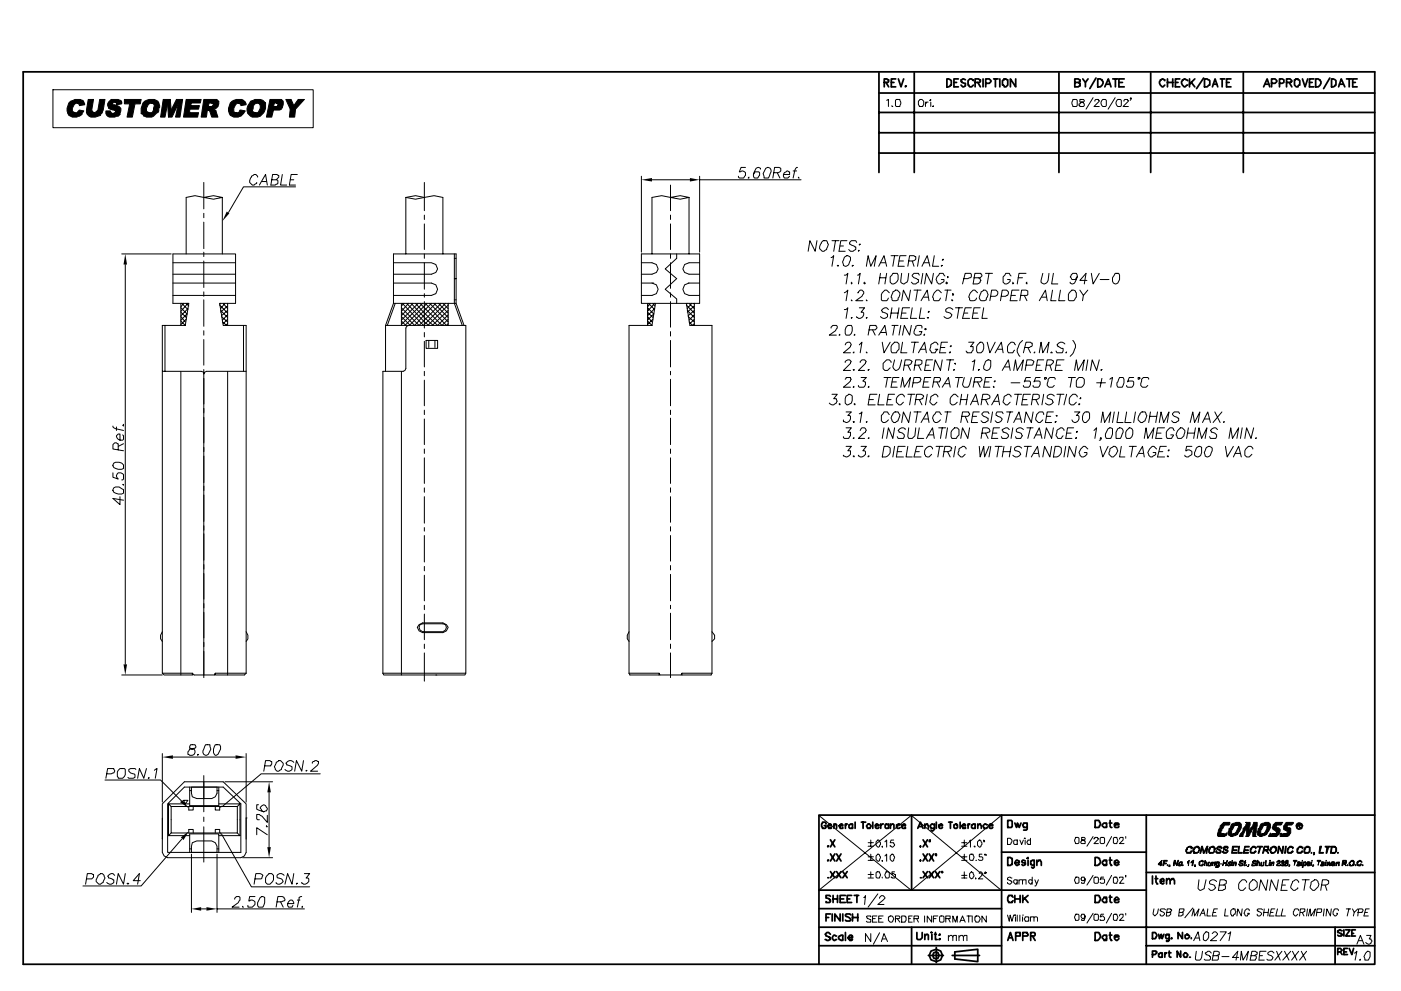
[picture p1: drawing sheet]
<svg xmlns="http://www.w3.org/2000/svg" width="420mm" height="297mm" viewBox="0 0 420 297" stroke-linecap="round" stroke-linejoin="round" font-family="sans-serif">
<g fill="none" stroke="#000" stroke-width=".3">
<path d="M15.9 26.9h78v11.4h-78zM265.9 30.1l.5-.3v2.1M267.5 31.7v.2h.3M268.6 30.1l.2-.3h1.1a2.13 2.13 0 0 1 0 2.1h-1.1l-.2-.2zM275.4 30.3l.6-.5h.5l.5 .5v1.1l-.2 .5h-1.1l-.3-.5zM277.5 30.6v1.3M278.3 30.6h-.5l-.3 .5M278.9 30.1l.2-.3v.3zM279.1 30.6v1.3M279.9 31.7l-.2 .2h.2M321.7 29.8h1.1l.3 .3v1.6l-.3 .2h-1.1a2.13 2.13 0 0 1 0-2.1zM323.8 29.8v.8h.8l.6 .5v.6l-.3 .2h-1.1v-.2h-.2v-.6l.8-.5h.5l.3-.5-.3-.3z"/>
<path d="M327.8 29.3l-2.1 3.4M328.3 30.3l.3-.5h.8v.3h.3v.2l-1.6 1.6h1.6M330.5 30.1a.94 .94 0 0 1 1.3 0v1.6l-.3 .2h-.8a1.26 1.26 0 0 1-.2-1.8zM334.4 29.3l-2.1 3.4M335 30.1a.94 .94 0 0 1 1.3 0v1.6l-.3 .2h-.8a1.26 1.26 0 0 1-.2-1.8zM337.1 30.3l.2-.5h.8v.3h.3v.2l-1.6 1.6h1.6M339.2 29.5h-.3l.3-.2v.5l-.3 .3M61.1 59.2l-2.6-.6-2.7 .6v16.9M61.1 59.2l2.9-.6 2.7 .6-2.7 .5zM61.1 54.7v7.9M66.7 59.2v16.9M77.3 53.1l-.6-.8h-.5l-.8 .5-.5 1.4v.5l.8 .8h.5l.8-.6v-.2"/>
<path d="M77.8 55.5l1.8-3.2 .6 3.2M78.6 54.4h1.3M81.5 53.9h1.3l.8-.8v-.5l-.5-.3h-1.3l-.6 3.2h1.3l.6-.3 .2-.3v-.7l-.5-.3M84.7 52.3l-.6 3.2h1.9M87 53.9h1.1M88.6 56h-15.6l-4.5 7.7M89.2 52.3h-1.9l-.5 3.2h1.8M121.7 59.2l2.9-.6 2.7 .6M121.7 59.2l2.9 .5 2.7-.5M121.7 59.2v16.9M127.3 59.2l2.9-.6 2.6 .6v16.9M127.3 54.7v8.4"/>
<path d="M192.4 52.8v22.8M195.5 53.9h11.4M201.1 59.2l-2.7-.6-2.9 .6v16.9M201.1 59.2l2.9-.6 2.6 .6-2.6 .5zM201.1 55.5v7.6M206.6 59.2v16.9M209.8 52.8v22.8M209.8 53.9h30.4M223.6 50.2h-1.4l-.5 1.3a1.32 1.32 0 0 1 1.9 .3v.8l-.6 .8h-1.3l-.2-.6M224.6 53.1l-.2 .3h.2M228.1 50.7v-.3l-.8-.2a2.68 2.68 0 0 0-1.1 3.2h1.1l.5-.8v-.8l-.3-.3h-1l-.5 .8M229.7 50.4l.8-.2a1.12 1.12 0 0 1 .5 1.8l-.5 1.4h-1.4l-.2-1.4z"/>
<path d="M232 51.8h1.4l.5-.3 .3-.3v-.8l-.6-.2h-1.3l-.5 3.2M233.1 51.8l.8 1.6M234.9 52.3h1.9v-.8l-.5-.3-.6 .3a1.12 1.12 0 0 0-.5 1.9h1.1l.5-.6M237.9 51.2h1M239.2 50.2l-.5 .2-.3 .6-.5 2.4M239.4 53.1v.3h.3M36.5 76.1h14.8M37.6 79.3v119.8M51.9 78.8h18.7M61.1 63.9v1.4M61.1 66.6v7.9M61.1 75.6v1.3"/>
<path d="M61.1 78.2v8M118 76.1h18.8v14.8h-18.8zM118 78.8h11.4l1.3 .5 .5 1.3-.5 1.1-1.3 .5h-11.4M127.3 64.5v1.3M127.3 67.1v7.7M127.3 76.1v1.3M127.3 78.8v7.9M136.3 76.1v14.8l2.3 6.6M136.3 77.4h.5M192.4 78.8h3.1l1.3 .5 .6 1.3-.6 1.1-1.3 .5h-3.1M201.1 64.5v1.3M201.1 67.1v7.7"/>
<path d="M201.1 76.1v1.3M201.1 78.8v7.6M202.9 76.1v1.3l-3.4 3.2 3.4 2.9-3.4 3.2 3.4 2.9v1.3M209.8 78.8h-3.2l-1.3 .5-.5 1.3 .5 1.1 1.3 .5h3.2M245 72.1l-.5 3.2-1.6-3.2-.5 3.2M246.3 72.7l.6-.6h1l.5 1.1-.5 1.6-.8 .5h-.5l-.8-.8zM249.2 77.2l.8-.6-.5 3.2M249.5 72.1h2.1M250.6 72.1l-.6 3.2M251.1 79.6h.3v.2zM251.9 73.7h1M253.5 76.9a1.02 1.02 0 0 1 1.6 .3v.8l-.6 1.3a1.02 1.02 0 0 1-1.6 .3l-.2-1.1z"/>
<path d="M254 72.1h-1.9l-.5 3.2h1.9M255.6 79.6h.3l-.3 .2zM256.9 72.7l-.3-.6h-1.3l-.5 .6v.5l1.8 .8v.8l-.7 .5h-.8l-.6-.5M257.4 75.1h.3l-.3 .2zM257.7 73.2h.3l-.3 .3zM259.8 79.8l.5-3.2 .8 3.2 1.6-3.2-.5 3.2M263.5 79.8l1.6-3.2 .8 3.2M264.1 78.8h1.5M267.2 76.6h2.1M268.3 76.6l-.5 3.2M269.6 78.2h1.3M271.7 76.6h-1.8l-.6 3.2h1.9"/>
<path d="M272.5 78.2h1.3l.6-.2 .2-.3v-.8l-.5-.3h-1.3l-.5 3.2M273.6 78.2l.5 1.6M275.7 76.6l-.5 3.2M276.5 79.8l1.6-3.2 .8 3.2M277 78.8h1.6M280.2 76.6l-.5 3.2h1.8M282.3 79.6h.3l-.3 .2zM282.8 77.7v.3h-.2zM49.5 97.5v13.8M51.9 82.2h18.7M51.9 88.5h18.7M51.9 84.8h18.7"/>
<path d="M54.2 90.9v6.6M54.2 92.3l1.9 1.8-1.9 1.9M54.2 96.2l1.4 1.3M54.2 94.9l1.4 1.6M54.2 93.6l1.6 1.6M54.5 90.9l1.9 1.9M55 90.9l-.8 1.1M55.6 97.5l1-6.6h-4.7v-14.8h18.7v14.8h-4.7l1 6.6h6.9v104.3M55.6 97.5h-6.9v104.3M55.8 95.7l-1.6 1.6M55.8 90.9l.8 .8M56.4 90.9l-2.2 2.4"/>
<path d="M56.4 92.5l-2.2 2.1M61.1 87.5v1.3M61.1 89.9v7.9M61.1 99.1v1.4M65.9 91.5l2.4 2.3M66.1 90.9l-.2 .3M66.1 93l2.2 2.2M66.4 94.9l1.9 1.6M66.7 96.5l1.3 1M66.9 90.9l1.4 1.6M67.5 90.9l-1.4 1.6M68.3 90.9v6.6"/>
<path d="M68.3 91.7l-2.2 1.9M68.3 93l-1.9 1.6M68.3 94.4l-1.6 1.6M68.3 95.7l-1.4 1.3M68.3 97l-.6 .5M73 97.5v13.8M118 84.8h11.4l1.3 .6 .5 1.3-.5 1.3-1.3 .5h-11.4M118 90.9l-2.4 6.6M118.5 90.9l-2.3 6.6M120.4 90.9v6.6M120.4 96.2l1.3 1.3M120.4 94.9l2.6 2.6"/>
<path d="M120.6 90.9l6.4 6.6 6.6-6.6M121.2 90.9l-.8 .8M122 90.9l5.3 5.6 1.3 1M122.5 97.5l-.5 .3-.3 .5v12.2l-.3 .5-.5 .3h-6.1v90.5M122.5 90.9l-2.1 2.4M123.3 90.9l4 4.3 2.6 2.3M123.8 90.9l-3.4 3.7M124.6 90.9l2.7 2.9 3.9 3.7 3.2-3.1M125.4 90.9l-5 5.1M125.9 90.9l6.7 6.6 1.8-1.8M126.7 90.9l-6.3 6.4M127.3 88v1.1"/>
<path d="M127.3 90.4v7.9M127.3 99.7v1.3M127.5 90.9l6.4 6.6 .5-.5M128.1 90.9l-6.7 6.6M128.9 90.9l5.5 5.6M129.4 90.9l-6.6 6.6M130.2 90.9l4.2 4.3M130.7 90.9l-6.3 6.6-4-3.9M131.5 90.9l2.9 2.9M132.3 90.9l-6.6 6.6-5.3-5.2M132.8 90.9l1.6 1.6M134.4 90.9v6.6"/>
<path d="M134.4 91.5l-6.1 6M134.4 93l-4.8 4.5M136.3 83.5h.5h-.5M136.3 89.9h.5M136.8 90.9l2.4 6.6M192.4 84.8h3.7M194.2 96.2l1.3 1.3h-.2M194.2 92.3l1.9 1.8-1.9 1.9M194.2 94.9l1.3 1.6M194.2 93.6l1.6 1.6M194.2 90.9v6.6M194.5 90.9l1.8 1.9"/>
<path d="M195 90.9l-.8 1.1M195.5 84.8l1.3 .6 .6 1.3-.6 1.3-1.3 .5h-3.1M195.8 95.7l-1.6 1.6M195.8 90.9l.5 .8M196.3 90.9l-2.1 2.4M196.3 92.5l-2.1 2.1M196.6 90.9l-1.1 6.6h-6.9v104.3M201.1 87.8v1.3M201.1 90.4v7.7M201.1 99.4v1.3M205.8 90.9h4v-14.8h-17.4v14.8h13.4l1.1 6.6h6.6v104.3M205.8 91.5l2.4 2.3"/>
<path d="M206.1 90.9l-.3 .3M206.1 93l2.1 2.2M206.4 94.9l1.8 1.6M206.4 84.8h3.4M206.6 84.8l-1.3 .6-.5 1.3 .5 1.3 1.3 .5h3.2M206.6 96.5l1.1 1 .5-.5M206.6 90.9l1.6 1.6M207.4 90.9l-1.3 1.6M208.2 91.7l-2.1 1.9M208.2 93l-1.8 1.6M208.2 94.4l-1.6 1.6M208.2 95.7l-1.3 1.3"/>
<path d="M208.2 90.9v6.6M249.2 98.3l.6-.8h1l.3 .3v.5l-.5 .8-1.9 1.4h2.1M253.2 87.8l1.1-.8-.6 3.1M253.2 82.5h.5l.6-.6-.6 3.2M253.2 92.8h.5l.6-.5-.6 3.1M253.7 98.1l.6-.6h1a2.28 2.28 0 0 1-.5 3h-1.1l-.2-.6zM255.3 89.9v.2h.3M255.3 84.6v.5l.3-.3M255.3 95.2v.2l.3-.2M257.2 87.8h.2l.6-.8h.5l.5 .5v.5l-.5 .8-1.9 1.3h2.2M257.2 82.5l.8-.6-.6 3.2M257.7 92.3h1.6l-1.1 1.3h.6a1.14 1.14 0 0 1-.2 1.4 1.14 1.14 0 0 1-1.4 .2h-.3v-.3"/>
<path d="M259.3 84.6l-.3 .2 .3 .3 .3-.3M259.8 89.9v.2h.3M259.8 95.2v.2l.3-.2M260.6 98.9h1.9l.5-.8-.3-.6h-1.8l-.6 3M261.7 98.9l.8 1.6M263.8 83.3h1.8M264.1 99.7h1.5M264.1 81.9l-.6 3.2M265.9 81.9l-.5 3.2M266.4 92.8l-.5-.5h-.5l-1.1 .7 .3 .6 1.6 .5v.8a1.28 1.28 0 0 1-2.1 0M266.7 87.8l-.8-.8h-.5l-1.1 1.3v1.6l.3 .2h1.3l.5-.8M267.2 93.8h2.1"/>
<path d="M267.5 97.5h1.8M267.5 92.3l-.5 3.1M267.8 87.5l.8-.5h.5l.8 .8-.6 2.1-.5 .2h-1l-.3-.2v-.6l-.3-.2zM267.8 81.9h1.3l.2 .6v1.3a1.8 1.8 0 0 1-1.8 1.3l-.5-.5v-1.6zM268.3 97.5l-.5 3M269.6 92.3l-.5 3.1M270.1 97.5l-.5 3M270.4 81.9l-.3 2.7 .8 .5 1.1-.5 .3-.6 .2-2.1M270.4 93.8h1.3M272.8 92.3h-2.1l-.6 3.1h2.2M273 87l-.5 3.1-1.6-3.1-.5 3.1M273.3 97.5l-.5 3-1.6-3-.5 3"/>
<path d="M273.6 92.3l-.6 3.1h1.9M274.1 87h2.1M275.2 87l-.6 3.1M275.7 82.5l-.3-.6h-1.3l-.5 .8 .5 .6 1.3 .5v.8l-.8 .5h-.8l-.5-.5M276.2 90.1l1.9-3.1 .5 3.1M276.2 92.3l-.5 3.1h1.6M276.5 98.3v-.5l-.3-.3h-1l-.6 .3-.5 2.1 .5 .6h1.1l.5-.3 .3-.8h-.8M276.8 81.9l-.6 3.2M277 89.1h1.3M277.3 98.6h.5l-.3 .3zM278.1 95.2h.2v.2zM278.3 93.6l.3-.3v.3z"/>
<path d="M279.9 81.9l-.5 3.2-1.6-3.2-.5 3.2M282.3 87.8l-.8-.8h-.5l-.8 .8-.5 1.3 .5 1h1.3l.5-.8M283.4 82.7l-.6-.8h-1l-.3 .6a1.44 1.44 0 0 0-.5 2.1l.5 .5h.5l1.1-.8v-.5h-.8M283.4 87h1.8M283.9 84.6l.3 .2-.3 .3-.3-.3zM284.2 83h.2l-.2 .3zM284.2 87l-.6 3.1M285.5 89.9l.3 .2h-.3zM285.8 88l.2 .3-.2 .2zM285.8 92.8a1.13 1.13 0 0 0-1.3-.6 1.13 1.13 0 0 0-.9 1.1l1.4 .5 .5 .6a1.33 1.33 0 0 1-1 1 1.33 1.33 0 0 1-1.4-.5M286.5 92.3h2.2M287.6 92.3l-.5 3.1"/>
<path d="M288.9 83.5h1.3l.8-.2 .3-.3v-.8l-.3-.3h-1.5l-.8 3.2M289.2 93.8h1M291.3 92.3h-1.8l-.8 3.1h2.1M291.8 93.8h1.4M292.1 83.3h1.9l.5-.8-.3-.6h-1.8l-.6 3.2h1.4l.8-.5 .2-.6-.2-.5-.6-.2M293.2 87.8l-.8-.8h-.6l-.8 .8-.5 1.3 .5 1h1.1l.5-.2 .3-.6M294 92.3h-1.9l-.5 3.1h1.8M294.2 87.5l.8-.5a1.32 1.32 0 0 1 1.3 1.3l-.5 1v.6l-.5 .2h-1.1l-.2-.2a1.65 1.65 0 0 1 .2-2.1zM295 92.3l-.5 3.1h1.6M295.5 81.9h2.2M296.6 81.9l-.5 3.2M297.1 88.8h1.3l.6-.3 .2-1-.5-.5h-1.3l-.5 3.1"/>
<path d="M300.3 88.8h1.3l.6-.3 .2-1-.5-.5h-1.3l-.6 3.1M303.2 82.7l-.5-.8h-1.1l-.8 1.1v1.6l.6 .5a1.36 1.36 0 0 0 1.5-1.3h-.7M303.2 88.5h1.3M303.7 84.6v.5l.3-.3M305.3 83.3h1.4M305.6 87h-2.1l-.6 3.1h2.2M306.1 88.5h1.9l.2-.2v-1.1l-.5-.2h-1.3l-.5 3.1M307.2 88.5l.8 1.6M307.7 81.9h-2.1l-.5 3.2M308 84.6l-.3 .2 .3 .3v-.3M311.7 90.1l1.8-3.1 .6 3.1M312.5 89.1h1.3"/>
<path d="M312.7 81.9l-.5 2.7a1.15 1.15 0 0 0 1.3 .5 1.15 1.15 0 0 0 .8-1.1l.3-2.1M315.6 87l-.5 3.1h1.6M315.9 81.9l-.5 3.2h1.8M318 87l-.5 3.1h1.9M320.7 87.8l.8-.8 1 .2 .3 .6a3.1 3.1 0 0 1-.8 2.3h-1.3l-.3-.2v-1.6zM323.1 83l-.6 .8h-1l-.6-.8 .8-1.1h1.1a2.32 2.32 0 0 1-1.1 3.2l-.8-.3v-.2M323.8 87l1.1 1.5 1.3-1.5M324.9 88.5l-.3 1.6M326 84h-2.2l1.9-2.1-.5 3.2M327.3 81.9l.5 3.2 1.9-3.2M329.9 83.8h2.7M334.4 81.9h1.1a2.25 2.25 0 0 1-.8 3.2l-.8-.3-.3-.5v-1z"/>
<path d="M48.7 111.3h11.6l.8 .3v.5l.3-.5 .5-.3h11.9M54.2 111.3v91M61.1 101.8v7.6M61.1 110.8v92.3M68.3 111.3v91M115.6 111.3v-13.8h24.1v104.3h-24.9M120.4 111.3v91M127.3 102.3v7.7M127.3 111.3v1.3M127.3 113.9v7.7M127.8 102h3.4v2.4h-3.4zM128.6 102v2.2"/>
<path d="M130.4 102v2.2M201.1 102v8M201.1 111.3v1.1M201.1 113.7v7.9M249.5 118.2h1.6l-1.1 1.3h.8l.3 .8-.3 .5-.5 .3a1.02 1.02 0 0 1-1.6-.3M251.9 100.2l-.3 .3h.3M253.5 103.4l.2-.6 .6-.2h.5l.5 .8a4.4 4.4 0 0 1-2.4 2.3h2.2M253.5 113.7l.2-.5h1.4l.2 .5a4.4 4.4 0 0 1-2.4 2.4h2.2M253.5 108.7a1.02 1.02 0 0 1 1.3-.8l.5 .5-.2 .5-2.2 2.1h2.2M253.7 118.7l.8-.5 1.1 .5v1.3l-.3 .8-1 .6-.8-.6v-1.3zM255.9 110.8h.2v.2zM256.1 105.5l-.2 .2h.2"/>
<path d="M256.1 115.8l-.2 .3h.2M256.4 100.2l-.3 .3h.3M257.7 103.4l.8-.8-.5 3.1M258 108.7l.5-.8h.8l.5 .5-.2 .5-2.2 2.1h1.9M258.2 113.2h1.6l-1 1 .8 .3v.8l-.6 .8h-1.3l-.3-.6M259.8 105.5v.2h.3M260.3 110.8h.3l-.3 .2zM260.6 115.8l-.3 .3h.3M260.6 119.8h1.3M263 118.2h-2.1l-.6 3.2h2.2M263.5 100.5l1.9-3 .5 3M263.8 118.2l-.5 3.2h1.8"/>
<path d="M264.6 102.6l.5 3.1 1.9-3.1M265.1 113.2h2.1M266.2 113.2l-.6 2.9M266.2 119.8h1M267.2 108.7l-.5-.8h-.8l-1.1 1v1.6l.6 .5h.8l.8-.8M267.5 103.4l.8-.8h.8l.5 .5v1.6l-.8 1h-1.3l-.3-.5v-1.3zM267.5 114.5h1.3M268.3 107.9l-.5 2.1 .8 1a1.38 1.38 0 0 0 1.3-1l.5-2.1M268.3 118.2h-1.9l-.5 3.2h1.9M269.6 113.2h-1.8l-.6 2.9h1.9M270.1 116.1l.6-2.9 .5 2.9 1.8-2.9-.5 2.9M270.7 102.6l-.6 3.1h1.9"/>
<path d="M271.2 109.4h1.3l.8-.5 .3-.5-.8-.5h-1.3l-.6 3.1M271.2 119l-.5-.8a1.83 1.83 0 0 0-1.9 2.4l.8 .8h.5l.8-.8M272.3 109.4l.7 1.6M272.3 118.2h2.1M273.3 102.6h2.1M273.3 118.2l-.5 3.2M273.8 114.7h1.4l.8-.2 .2-.8-.2-.5h-1.9l-.5 2.9M274.4 109.4h1.3l.5-.2 .3-.3v-.8l-.5-.2h-1.4l-.5 3.1M274.4 102.6l-.6 3.1M274.6 119.8h1.4l.8-.3 .2-.8-.8-.5h-1.3l-.5 3.2M275.4 105.7l1.9-3.1 .5 3.1M275.4 109.4l.8 1.6"/>
<path d="M275.7 119.8l.8 1.6M276 104.7h1.5M277 100.5l.3-.3v.3zM277 114.5h1.3M277.5 109.4h1.1M278.1 118.2l-.6 3.2M279.1 113.2h-1.8l-.5 2.9h1.8M279.7 107.9h-1.9l-.5 3.1h1.8M279.9 114.5h1.9l.2-1.1-.2-.2h-1.6l-.5 2.9M281 114.5l.8 1.6M281.3 103.4l-.6-.8h-.5l-1.1 .8-.2 1.6 .5 .7h1.1l.8-1h-.8M281.3 119l-.6-.8h-.5l-1.1 .8-.2 1.3v.3l.8 .8h.5l.8-.8"/>
<path d="M282 104.2h1.4M282.6 116.1l1.8-2.9 .6 2.9M282.6 107.9l-.6 3.1-1.5-3.1-.6 3.1M283.4 115h1.3M283.9 107.9h2.1M284.2 102.6h-1.9l-.5 3.1h1.8M285 103.9l.2-.3v.3zM285 105.5v.2h-.3zM285 107.9l-.6 3.1M286 110.8h.3l-.3 .2zM286.3 108.9h.2v.3zM286.5 113.2h2.2"/>
<path d="M287.3 119l-.8-.8h-.5l-1 1.3v1.3l.5 .6 1-.3 .6-.5M287.6 113.2l-.5 2.9M288.1 119.8h1.9M288.4 118.2l-.5 3.2M289.2 113.2l-.5 2.1 .5 .8h1l.3-.3 .8-2.6M290.2 118.2l-.5 3.2M290.5 102.6h1.6l-1.1 1.3h.8v1.1l-.5 .7h-1.3l-.3-.5M291.6 108.4l.8-.5-.6 3.1M292.1 114.5h1.9l.5-.8-.3-.5h-1.8l-.6 2.9M293.2 103.4l.8-.8h.5a2.02 2.02 0 0 1-.3 3.1h-1l-.3-.5v-1.3zM293.2 114.5l.8 1.6M293.4 110.8h.3l-.3 .2z"/>
<path d="M294.5 119.8h1.3l.8-.3 .3-.3v-.5l-.8-.5h-1.4l-.5 3.2M295.3 114.5h1.3M295.5 119.8l.8 1.6M295.8 108.1l.5-.2 .8 .2v1.6l-.2 .8a1.07 1.07 0 0 1-1.9 0v-.8zM296.1 102.6l.8 3.1 1.5-3.1M297.4 113.2h-1.9l-.5 2.9h1.9M297.9 115.8l.3 .3h-.3zM298.2 114.2h.2l-.2 .3zM298.4 105.7l1.9-3.1 .5 3.1M299.2 104.7h1.4M300.6 111l1.8-3.1 .5 3.1M301.4 110h1.3"/>
<path d="M303.2 119l-.5-.8h-.5l-1.1 .8-.3 1.3v.3l.8 .8h.6l.7-.8M303.2 114.7h2.7M304 111l.5-3.1 .6 3.1 1.8-3.1-.5 3.1M304.3 118.2h2.1M304.5 103.4l-.2-.6-1.1-.2a2.25 2.25 0 0 0-.8 3.1h1.3l.6-.7M305.3 118.2l-.5 3.2M306.7 102a4.5 4.5 0 0 0-1.6 3.5l.8 1.3M306.7 119.8h1.3M307.4 104.2h1.4l.5-.3 .3-.3v-.8l-.6-.2h-1.3l-.8 3.1M307.7 109.4h1.9l.5-1-.8-.5h-1.3l-.6 3.1M308.2 104.2l.8 1.5M309 113.2h-1.3l-.5 1.3 .2-.3h1.4l.2 .3v.8l-.2 .5-.3 .3h-1.3l-.3-.6"/>
<path d="M309 118.2h-2.1l-.5 3.2h1.8M309.6 119.8h1.3l.5-.3 .3-.3v-.8l-.6-.2h-1.3l-.5 3.2M310.4 105.5l-.3 .2h.3M310.6 119.8l.8 1.6M310.9 109.4h1M311.7 105.7l.5-3.1 .5 3.1 1.9-3.1-.5 3.1M311.9 113.2h-1.3l-.5 1.3 .3-.3h1.3l.2 .3v.8l-.2 .5-.3 .3h-1.3l-.3-.6M313 107.9h-1.9l-.5 3.1h1.9M313 118.2l-.5 3.2M313.3 113.2h.5v.2l-.5 .3zM313.8 109.4h1.3l.8-.7v-.6l-.5-.2h-1.3l-.6 3.1M314.9 109.4l.5 1.6"/>
<path d="M315.4 105.5l-.3 .2h.5M316.2 118.7a1.13 1.13 0 0 0-1.3-.5 1.13 1.13 0 0 0-.8 1l.5 .3a1.41 1.41 0 0 1 1.3 1.1 1.4 1.4 0 0 1-2.4 .2M316.4 113.7l-.2-.5h-1.3l-.6 .5-.2 1.3v.5l.5 .6h1l.6-.6M316.7 109.4h1.3M317 118.2h2.1M318 118.2l-.5 3.2M319.1 107.9h-2.1l-.6 3.1h2.2M319.4 103.1a1.38 1.38 0 0 0-2.4 .3l.2 .5 1.1 .5h.5v.8l-.2 .5h-1.6l-.3-.5M319.9 105.5l-.3 .2h.3M319.9 118.2l-.8 3.2M320.4 113.2h2.1M321.5 113.2l-.6 2.9"/>
<path d="M321.7 102l.3 .3a2.59 2.59 0 0 1 0 3.2l-1.1 1.3M322.3 111l.5-3.1 .5 3.1 1.9-3.1-.6 3.1M323.1 113.7l.5-.5h1l.6 .5v1.3l-.8 1.1h-1.3l-.3-.3v-1.6zM323.1 119l-.6-.8h-.8l-1 1.3v1.3l.5 .6h.8l.8-.8M323.8 119.5l.3-.3v.3zM326.2 107.9l-.5 3.1M328.9 114.7h2.6M329.7 107.9l-.8 3.1-1.3-3.1-.6 3.1M330.2 110.8h.3l-.3 .2zM330.5 113.4l-.6 2.7M332.8 113.7l.8-.5-.5 2.9M335.8 113.2h1a2.82 2.82 0 0 1-.3 2.9h-1.3l-.2-.6v-.8z"/>
<path d="M340 113.2h-1.3l-.6 1.3 .3-.3h1.3l.3 .3v.8l-.3 .5-.2 .3h-1.4l-.2-.6M341.3 113.2h.5v.2l-.5 .3zM344.5 113.7l-.3-.5h-1.3l-.5 .5-.3 1.3v.5l.5 .6h1.1l.5-.6M33.9 127.7l.2 .5 .6 .3 2.3 .5M34.1 138.8a2.28 2.28 0 0 1 2.9 .5v1.1a2.39 2.39 0 0 1-3.1-.8zM34.9 128v1M35.5 134.8v-1.8l-1.1-.3-.5 .6v1.3l3.1 .5M36.8 130.4l.2 .2v1.1l-.2 .2a1.44 1.44 0 0 1-1.9-1.3l.6-.5h.5v1.8M37 127.2v.5l-.2-.3M37 133l-1.5 .8M127.3 122.9v1.4M127.3 125.6v7.7"/>
<path d="M127.3 134.6v1.3M127.3 137.2v7.7M201.1 122.9v1.4M201.1 125.3v8M201.1 134.6v1.3M201.1 137.2v7.7M251.6 121.1h.3v.3zM253.7 133.8h1.6l-1 1.3h.8v1.1l-.6 .5a1.02 1.02 0 0 1-1.6-.3M253.7 123.5h1.6l-1 1h.5a1.32 1.32 0 0 1-.1 1.8 1.32 1.32 0 0 1-1.8 .1v-.5M253.7 128.2h1.6l-1 1.4h.8v1l-.6 .8h-1.3l-.3-.5M255.9 136.7h.2v.3zM255.9 126.4h.2v.2z"/>
<path d="M256.1 131.1l-.2 .3h.2M256.1 121.1h.3v.3zM257.7 124l.8-.5-.5 3.1M258 129l.5-.8h.8l.3 .3 .2 .5-.2 .6-2.2 1.8h1.9M258.2 133.8h1.6l-1 1.3h.5l.3 .3a1.33 1.33 0 0 1-.6 1.4 1.33 1.33 0 0 1-1.6-.1v-.3M259.8 126.4v.2l.3-.2M260.3 136.7h.3l-.3 .3zM260.6 131.1l-.3 .3h.3M265.1 133.8h1.1l.5 .3 .3 .2v1.3a1.97 1.97 0 0 1-2.4 1.4zM265.1 128.2l-.5 3.2M266.7 124.3l-.5-.8h-1.1l-.8 1v1.6l.5 .5 1.1-.2 .5-.5M268.3 123.5h1l.6 .8-.6 1.8-.7 .5a1.32 1.32 0 0 1-1.4-1.3l.6-1.3z"/>
<path d="M268.3 128.2l-.5 3.2-1.4-3.2-.5 3.2M268.3 133.8l-.5 3.2M269.1 135.4h1.3M271.5 133.8h-2.2l-.5 3.2h2.1M271.5 128.8v-.3a1.41 1.41 0 0 0-2.2 .5l.3 .6 1.1 .2 .5 .6v.5l-.3 .5h-1.6l-.2-.5M272.3 133.8l-.6 3.2h1.9M272.5 128.2l-.2 2.4 .2 .8h1.1l.8-.8 .2-2.4M273 123.5l-.5 3.1-1.6-3.1-.5 3.1M274.1 123.5h2.1M274.6 135.4h1.1M275.2 123.5l-.6 3.1M275.7 128.2l-.5 3.2h1.8"/>
<path d="M276.2 126.6l1.9-3.1 .5 3.1M276.8 133.8h-1.9l-.8 3.2h2.1M277 125.6h1.3M277.8 131.4l1.9-3.2 .5 3.2M278.3 130.4h1.6M279.7 134.6l-.6-.8a1.85 1.85 0 0 0-1.7 1 1.85 1.85 0 0 0 .1 1.9l1.1 .3 .8-.8M280.7 133.8h2.1M281.5 128.2h2.1M281.8 133.8l-.5 3.2M282.3 124.3l-.5-.8h-1.1l-.2 .5a1.44 1.44 0 0 0-.6 2.1l.6 .5h.5l1-.7M282.6 128.2l-.6 3.2M283.1 135.4h1.3l.8-.3v-.5l.3-.3-.8-.5h-1.3l-.6 3.2"/>
<path d="M283.4 123.5h1.8M284.2 135.4l.8 1.6M284.2 123.5l-.6 3.1M284.2 128.2l-.6 3.2M285.5 129l.8-.8h.8l.5 .6v1.6l-.8 1h-1.3l-.3-.5v-1.3zM286.5 133.8l-.5 3.2M288.4 124.8h1.8l.6-.8-.3-.5h-1.8l-.6 3.1M289.5 124.8l.7 1.8M289.7 134.6l-.5-.8h-.5l-1.1 .8-.3 1v.6l.8 .8h.6l.8-.8M290.8 128.2l-.6 3.2-1.5-3.2-.6 3.2M291 121.4l1.6-3.2 .8 3.2M291.6 124.8h1.3"/>
<path d="M291.6 120.3h1.6M293.7 133.8l.3 3.2 1-3.2 .3 3.2 1.3-3.2M293.7 123.5h-1.9l-.5 3.1h1.9M294.5 129.8h1.3l.8-.2 .3-.6-.3-.5-.5-.3h-1.4l-.5 3.2M295.5 129.8l.8 1.6M296.6 124l-.3-.5h-1.3l-.5 .8 .5 .5 1.3 .5v.8l-.8 .5h-.8l-.5-.5M297.1 133.8l-.5 3.2M297.4 121.4l1.8-3.2 .6 3.2M297.7 123.5l-.6 3.1M297.7 129.8h1.3M297.9 120.3h1.6M298.4 133.8h2.2"/>
<path d="M299.5 133.8l-.5 3.2M299.8 128.2h-1.9l-.5 3.2h1.8M300.8 124l-.2-.5h-1.6l-.3 .5v.5l1.3 .6 .6 .5a1.2 1.2 0 0 1-.9 .9 1.2 1.2 0 0 1-1.3-.4M300.8 135.4h2.1M301.1 133.8l-.5 3.2M301.9 123.5h1.8M302.7 128.8l-.5-.6h-.6l-1 .6 .2 .8 1.1 .2 .5 .6v.5l-.5 .5h-1.3l-.3-.5M302.9 123.5l-.7 3.1M303.2 133.8l-.5 3.2M303.7 128.2l-.5 3.2M304 126.6l1.6-3.1 .8 3.1M304.5 125.6h1.6"/>
<path d="M306.4 134.3a1.13 1.13 0 0 0-1.3-.5 1.13 1.13 0 0 0-.8 1l1.3 .6 .5 .8a1.4 1.4 0 0 1-2.4 .2M306.9 128.8a1.13 1.13 0 0 0-1.2-.6 1.13 1.13 0 0 0-.9 1.1l.5 .3a1.41 1.41 0 0 1 1.4 1l-.6 .8h-1.3l-.3-.5M307.2 133.8h2.1M308 128.2h1.8M308.2 133.8l-.5 3.2M309 128.2l-.8 3.2M309.3 137l1.8-3.2 .6 3.2M309.8 123.5l-.5 3.1-1.6-3.1-.5 3.1M310.1 131.4l1.6-3.2 .8 3.2M310.1 135.9h1.3M310.6 130.4h1.6M313 124.3l-.3-.8h-1a3 3 0 0 0-1.1 2.4l.8 .7h.5l.8-.7"/>
<path d="M313.8 124.8h1.3M315.4 133.8l-.5 3.2-1.6-3.2-.6 3.2M315.9 123.5h-1.8l-.6 3.1h1.9M315.9 128.2l-.5 3.2-1.6-3.2-.5 3.2M316.4 133.8h1.1l.5 .3 .3 .2v1.3a1.97 1.97 0 0 1-2.4 1.4zM316.4 126.4h.3l-.3 .2zM316.7 124.5h.3v.3zM319.1 129l-.5-.8h-.6l-1 .8-.3 1.4 .5 1h1.1l.5-.8M319.6 133.8l-.5 3.2M319.9 129.8h1.3M322 128.2h-1.9l-.5 3.2h1.9M322.3 123.5h1.5l-1 1h.5l.3 .3a1.44 1.44 0 0 1-1.3 1.8l-.6-.2-.2-.5"/>
<path d="M322.5 131.4l.3-.3v.3zM322.8 133.8l-.5 3.2-1.6-3.2-.6 3.2M322.8 129.6l.3-.3v.3zM323.6 121.1h.2l-.2 .3zM325.4 123.5h1.1a2.25 2.25 0 0 1-.8 3.1h-.5a2.02 2.02 0 0 1 .2-3.1zM326.2 134.6l-.8-.8h-.5l-.8 .8-.5 1a1.21 1.21 0 0 0 1.8 1.1l.6-.5v-.6h-.8M328.1 129l.8-.8-.6 3.2M329.9 133.8l.8 3.2 1.6-3.2M330.2 126.6l.5-3.1 .6 3.1 1.8-3.1-.5 3.1M330.2 131.4h-.3l.3-.3v.6l-.5 .2M332.3 128.5l.5-.3 .8 .3v1.6l-.5 1.3h-1.3l-.3-.5v-.8zM332.8 134.6l1.1-.8a1.32 1.32 0 0 1 1.3 1.3l-.5 1.1-.8 .8h-.5l-.8-.8z"/>
<path d="M334.2 123.5l-.6 3.1M335.2 128.5l.8-.3a1.12 1.12 0 0 1 .5 1.9l-.5 1.3h-1.3v-1.8zM335.5 123.5l-.5 3.1h1.8M336.3 133.8l-.5 3.2h1.5M337.9 123.5l-.6 3.1h1.9M337.9 129l.8-.8 .8 .3a2.28 2.28 0 0 1-.6 2.9h-1l-.3-.5v-1.3zM338.7 133.8h2.1M339.7 133.8l-.5 3.2M340.5 123.5l-.5 3.1M340.8 137l1.8-3.2 .6 3.2M341.6 135.9h1.3M341.8 124l.6-.5h1l.6 1-.6 1.6-.8 .5h-.5l-.8-.7z"/>
<path d="M343.2 131.4l.5-3.2 .5 3.2 1.9-3.2-.6 3.2M344.8 124.8h2.1M345 123.5l-.5 3.1M346.9 134.6l-.8-.8h-.6l-.7 .8-.6 1a1.32 1.32 0 0 0 1.3 1.4l1.1-.8v-.6h-.8M346.9 129.8h1.3M347.1 123.5l-.5 3.1M347.7 126.6l.5-3.1 .8 3.1 1.6-3.1-.6 3.1M347.7 135.4h1M349.2 128.2h-2.1l-.5 3.2h1.9M349.8 133.8h-1.9l-.8 3.2h2.1M350 136.7h.3v.3zM350.3 135.1l.3-.3v.3z"/>
<path d="M352.2 129l-.6-.8h-.8a2.25 2.25 0 0 0-.8 3.2h1.4l.5-1h-.8M353.2 129l.8-.8h.5l.8 .8a3 3 0 0 1-1 2.4h-1.1l-.5-1zM353.7 124l-.2-.5h-1.3l-.6 .8 .6 .5 1.3 .5v.8l-.8 .5h-.8l-.5-.5M356.1 129.8h2.1M356.4 128.2l-.5 3.2M356.9 126.6l.8-3.1 .5 3.1 1.6-3.1-.5 3.1M357.5 133.8h-1.6l-.3 1.3h.3a1.02 1.02 0 0 1 1.6 .3v.8l-1.1 .8-1.1-.3v-.3M358.5 128.2l-.5 3.2M358.8 134.3a1.02 1.02 0 0 1 1.6-.2v1.5l-.3 .8a1.07 1.07 0 0 1-1.9 0v-.8zM359 131.4l.6-3.2 .8 3.2 1.5-3.2-.5 3.2M360.6 126.6l1.6-3.1 .8 3.1M361.2 125.6h1.5"/>
<path d="M361.7 134.3a1.07 1.07 0 0 1 1.8 0v.8l-.5 1.3a1.02 1.02 0 0 1-1.6 .3l-.2-1.1zM364.3 123.5l1.6 3.1M365.1 128.8l-.5-.6h-.5l-1.1 .8 .3 .6 1 .2 .6 .6-.3 1h-1.6l-.3-.5M366.4 123.5l-2.6 3.1M367 126.4v.2l.2-.2M367.5 133.8l.5 3.2 1.9-3.2M368.6 131.4l.5-3.2 .5 3.2 1.9-3.2-.6 3.2M369.9 137l1.6-3.2 .8 3.2M370.4 135.9h1.6M372.5 128.2l-.5 3.2M375.7 134.6l-.5-.8h-.8l-1.1 1.3v1.3l.6 .6h.7l.8-.8M376 128.2l-.8 3.2-1.3-3.2-.6 3.2"/>
<path d="M376.8 131.1l-.3 .3h.3M33.9 141.7v1.4l1.6 .5a1.07 1.07 0 0 1 0-1.9h.7l.8 .6v1.3l-.5 .2M34.1 146.2l.6-.2h1l1.3 .8v1a2.39 2.39 0 0 1-3.1-.8zM36 148.9v2.4l-2.1-1.9 3.1 .5M36.8 145.2l.2 .2v-.2M127.3 146.2v1.3M127.3 148.9v7.9M127.3 158.1v1.1M201.1 146.2v1.3M201.1 148.9v7.6M201.1 157.9v1.3M127.3 160.5v8"/>
<path d="M127.3 169.8v1.3M127.3 172.4v7.7M201.1 160.5v7.7M201.1 169.5v1.3M201.1 172.2v7.9M48.7 189.4l-.5 1v1.1l.5 .8M73.8 189.4l.5 1v1.1l-.5 .8M125.7 187.2l1-.5h6.1l1.1 .5 .5 .8-.5 1.1-1.1 .5h-6.1l-1-.5-.6-1.1zM125.9 187.2l.8-.2h6.1l.8 .2 .3 .8-.3 .8-.8 .6h-6.1l-.8-.6-.2-.8zM127.3 181.4v1.3M127.3 184.1v7.6M127.3 193.1v1.3"/>
<path d="M127.3 195.7v8.5M188.6 189.4l-.5 1v1.1l.5 .8M201.1 181.4v1.1M201.1 183.8v7.9M201.1 193.1v1.3M201.1 195.7v7.4M213.5 189.4l.8 1v1.1l-.8 .8M36.5 202.3h12.2M48.7 201.8l.5 .5h8.5v-.5l.5 .5h6.1l.3-.5v.5h8.7l.5-.5M48.7 201.8h9M64.6 201.8h9.2M114.8 201.8l.3 .5h15.9"/>
<path d="M139.7 201.8l-.3 .5h-8.7M188.6 201.8l.3 .5h8.7v-.5l.3 .5h6.4l.2-.5v.5h8.8l.2-.5M188.6 201.8h9M204.5 201.8h9M31.5 233.8h16.7l6.3 6.4M32 232h1.3l.8-.3 .3-.5-.3-.8h-1.8l-.6 2.9M35.5 230.9a1.64 1.64 0 0 1 2.1-.3v1.6l-.8 1.1h-1.3l-.3-.6v-1.3zM40.7 230.6l-.2-.2h-1.3l-.6 .2v.6l.6 .5 1.3 .5v.8l-.5 .3h-1.4l-.2-.3M43.9 230.4l-.8 2.9-1.3-2.9-.5 2.9M44.7 233l-.3 .3h.3M46.3 230.9l.8-.5-.5 2.9M48.7 225.9v14.5"/>
<path d="M51.9 226.9h18.7M55 239.9h1.4l-.8 1zM56.9 235.9v5.6h8.7v-5.6M56.9 237h.5M57.1 223.2l-.2 1.1 1.3 .2a1.12 1.12 0 0 1-.5 1.9h-.8l-.5-.3v-.8l.5-.8 1.6-.2 .2-.6-.2-.5zM57.4 235.9h7.7v1.9l-.5 1-1.1 .6h-4.5l-1.3-.6-.3-1zM59.3 226.1h.2l-.2 .3zM61.1 232.5v10.8M61.6 223.2h1.4l.2 1.3-.8 1.6-.8 .3a1.12 1.12 0 0 1-.5-1.9zM64.6 223.2h1.3l.2 .5v.8l-.7 1.6-.8 .3a2.2 2.2 0 0 1 0-3.2zM65.1 237h.5M67.5 234.3h14.3"/>
<path d="M73.8 225.9v14.5M79.4 229.6h1.8l.3-.6v-.8l-.5-.2h-1.4l-.5 3.2M80.7 237.5v16.4M82.8 228.5l.8-.5h.5l.8 .8-.5 1.8-.8 .6a1.32 1.32 0 0 1-1.3-1.4zM88.1 228.5a1.38 1.38 0 0 0-2.4 .3l.3 .5 1.6 .5v.8a1.28 1.28 0 0 1-2.1 0M91 228l-.5 3.2-1.6-3.2-.5 3.2M91.8 230.9v.3l.3-.3M93.7 228.8v-.3l.8-.5 1 .2-.3 1.1-2.1 1.9h2.1M96 232h-17.7l-11.6 9.7M48.7 240.9l6.6-6.6h11.6l6.9 6.6v14.6l-.5 1.1-1.1 .5h-21.9l-1.1-.5-.5-1.1zM48.7 245.2v6.3M50.3 240.9l5-5h11.6l5.3 5v14.6h-21.9z"/>
<path d="M50.5 240.9v9.6M50.5 240.9h6.4M50.5 250.5h6.4M50.5 240.9l.8 .8M51.3 241.7v8h19.9v-8M51.3 241.7h19.9M51.3 249.7l-.8 .8M54.5 251.5l-12.2 14.1h-17.4M56.6 249.7v-1.1h1.3v1.1M56.6 241.7v1.1h1.3v-1.1M56.9 255.5v-5.6h8.7v5.6M56.9 254.4h.5"/>
<path d="M57.4 256v17.5M57.7 252.6l1.3-.5h4.5l1.1 .5 .5 1v1.9h-7.7v-1.9zM61.1 244.9v1.3M61.1 247.8v10.6M64.6 241.7v1.1h1.3v-1.1M64.6 249.7v-1.1h1.3v1.1M65.1 256v17.5M65.1 254.4h.5M65.6 240.9h6.4M65.6 250.5h6.4M66.4 249.9l9 15.9h17.5M71.2 249.7l.8 .8"/>
<path d="M72 240.9v9.6M72 240.9l-.8 .8M72.8 257.1h9M74.1 245.2h-.3v6.3M77 250.2v-2.1l3.2 2.1M77.5 241.2h-.5v1.3l2.1 .8 .8-.2 .3-.6-.6-1-.5-.3-1 .8 .5 1.1 .5 .2M79.9 247.6l.3 .2h-.3zM80.2 244.4v2.1l-1.6-1.8-.8-.6h-.8v1.3l.3 .3h.5M245.5 244.4l27.8 22.5 27-22.5M260.3 256.8h1.6M260.3 257.9h1.6M260.3 252.6h1.6"/>
<path d="M260.3 253.6h1.6M261.1 251.8v1.8M261.1 256v1.9M262.7 256.6l.6-.6 .5 .3 .3 .8-.6 1-.8-.5zM262.7 252.3l.6-.5 .5 .3 .3 1-.6 .8-.8-.5zM264.6 257.9v.2v-.2M264.6 253.6v.3v-.3M265.4 256.6l.5-.6v2.1M265.4 252.3l.5-.5v2.1M267 256.6l.5-.6 .5 .3 .3 .8-.5 1-.8-.5zM268 251.8h-.8l-.2 .8h1l.3 .8-.5 .5-.8-.3v-.2M288.4 256.8h1.6"/>
<path d="M288.4 257.9h1.6M288.4 252.6h1.6M288.4 253.6h1.6M289.2 251.8v1.8M289.2 256v1.6M290.8 256.3l.2-.3h.8a1.72 1.72 0 0 1 0 1.9h-.8l-.2-.3zM290.8 252.3l.2-.5v2.1M292.1 253.6h.3v.3zM292.6 257.9h.3M293.2 252.3l.8-.5 .5 .8v.5l-.5 .8-.8-.5zM294.5 256h-.8v.8h.8l.2 .3v.5l-.2 .3h-.8l-.3-.3M295 251.8l.3 .5h-.3z"/>
<path d="M295.3 256l.5 .3h-.5zM302.2 251.3h.7l.6 .5v.5l-.6 .8h-.7zM305.1 252.1v-.3v1.3M305.1 251.8h-.8l-.3 .3v.8l.3 .2h.8v-.2M305.9 251.8l.5 1.3 .5-1.3M307.2 251.3h.2h-.2M307.4 251.8v1.3M309 252.1v-.3h-.8l-.2 .5 .2 .8h.8v-.2M309 251.3v1.8M322.5 251h.8l.3 .3v1.3l-.3 .3h-.8a1.72 1.72 0 0 1 0-1.9zM324.4 251v.8l1 .3v.8h-1l-.3-.3 .5-.8h.6l.2-.3-.2-.5zM327.8 250.7l-1.8 2.9"/>
<path d="M328.1 251.5l.2-.5h.8l.3 .5-1.3 1.4h1.3M329.9 251.3a.94 .94 0 0 1 1.4 0v1.3l-.3 .3h-.8l-.3-.3zM333.4 250.7l-1.6 2.9M333.9 251.3l.3-.3h.8a1.72 1.72 0 0 1 0 1.9h-.8l-.3-.3zM335.8 251.5l.2-.5h.8v.8l-1 1.1h1.3M337.6 250.7v.6M25.9 263.4h1.6l.5-.5v-.8l-.5-.3h-1.3l-.5 3.2M29.4 262.4l.8-.6a1.32 1.32 0 0 1 1.3 1.4l-.5 1.3-.8 .5h-.6l-.8-.8zM34.4 262.4l-.5-.6h-.6l-1 .8 .2 .6 1.6 .5v.8a1.28 1.28 0 0 1-2.1 0M37.6 261.8l-.6 3.2-1.5-3.2-.6 3.2M38.4 264.8h-.3l.3 .2 .2-.2M42.1 264h-2.1l1.8-2.2-.5 3.2"/>
<path d="M60.3 272.4h1.6M65.1 272.4h26.2M70.4 269.5l.5-.8h.8l.3 .3v.8l-.6 .8-1.8 1.3h2.1M72.8 271.6v.3h.2M76.5 268.7h-1.6l-.3 1.4h.3a1.02 1.02 0 0 1 1.6 .2v.8l-.8 .8h-1.4v-.5M76.5 263.4h1.8l.5-1-.7-.6h-1.4l-.5 3.2M78.1 269l.5-.3 .8 .3v1.6l-.6 1.3h-1.3l-.2-.5v-.8zM80.7 261.8h.8l.5 .6v1.3l-1 1.3h-.8l-.6-.5v-1.3zM83.1 270.3h1.3l.8-.2 .3-.6-.3-.5-.5-.3h-1.4l-.5 3.2M84.1 270.3l.8 1.6M85.2 262.4a1.13 1.13 0 0 0-1.3-.6 1.13 1.13 0 0 0-.8 1.1l1.3 .5 .5 .8a1.41 1.41 0 0 1-2.1 .6v-.3M86.3 270.8h1.8l-.5-1a1.32 1.32 0 0 0-1.2 .7 1.32 1.32 0 0 0 .1 1.4h1.1l.2-.5"/>
<path d="M88.1 261.8l-.5 3.2-1.3-3.2-.8 3.2M88.9 264.8h.3l-.3 .2zM89.2 269.8h.8M90.5 268.7l-.8 .3-.5 2.9M90.8 271.6l-.3 .3h.3M91.3 261.8h1.6l-1.1 1.4h.5l.3 .2a1.33 1.33 0 0 1-.6 1.4 1.33 1.33 0 0 1-1.5 0v-.3M245.5 266.9l27.8-22.5 27 22.5M259 269h.3l.3-.5-.3 2.6M260.3 262.1h1.6M260.3 263.2h1.6M261.1 279.8v2.4l-1.5-2.4v2.4M261.1 274.8v-.3h-1l-.3 .3 .3 .5 1 .3v.8h-1l-.3-.3"/>
<path d="M261.1 261.3v1.6M261.7 275.3h.8M262.7 261.6l.3-.3h.8a1.72 1.72 0 0 1 0 1.9h-.8l-.3-.3zM263 274.5h-1.3v1.9h1.3M263.3 267.9l-3 4M263.5 275.3h.8M263.8 269.3l.5-.8h.5l.6 .5v.3l-2.1 1.8h1.8M263.8 279.6l-1.9 3.4M264.6 262.9v.3M264.8 274.5h-1.3v1.9h1.3M265.6 261.3h.8l.3 .3v1.3l-.3 .3h-.8a1.72 1.72 0 0 1 0-1.9zM266.4 274.8l.6-.3h.5l.3 .3 .2 .8-.5 .8h-.5l-.6-.5z"/>
<path d="M268.3 261.3h-.8v.8l.3-.3 .8 .3v.8l-.3 .3h-.8v-.3h-.3M268.6 275.3h1l.3-.5-.3-.3h-1v1.9M269.1 275.3l.8 1.1M270.4 274.5h1.1v.3h.2v1.1l-.2 .5h-1.1zM272.5 275.3h.5M273.6 274.5h-1.1v1.9h1.1M274.1 275.3h1.3v-.8h-1.3v1.9M274.9 275.3l.5 1.1M277.3 274.5v1.9M279.4 274.5v1.9l-1.3-1.9v1.9M279.9 275.3h.8M281.3 274.5h-1.4v1.9"/>
<path d="M281.8 274.8a.94 .94 0 0 1 1.3 0v1.3l-.3 .3h-.8l-.2-.3zM283.6 275.3h1.4v-.8h-1.4v1.9M284.4 275.3l.6 1.1M285.8 276.4v-1.9l.7 1.9 .6-1.9v1.9M287.9 276.4l.8-1.9 .8 1.9M288.1 275.9h1.1M288.4 263.2h1.6M288.4 262.4h1.6M289.2 261.3v1.9M290 274.5h1.3M290.5 274.5v1.9M290.8 261.8l.5-.5 .5 .3 .3 .8-.3 .8-.5 .2-.5-.5z"/>
<path d="M291.6 274.5v1.9M292.4 274.8h.2v-.3h.8l.3 .3 .3 .8-.6 .8h-.8l-.2-.5zM292.6 263.2v.2v-.2M293.7 261.8l.3-.5h.2l.5 .8h-.2v.3l-1.1 1h1.3M295.3 261.6l.2-.3v.3h.3l-.3 .2h-.2zM295.8 274.5v1.9l-1.3-1.9v1.9M302.2 274.3l.5 1.8 .2-1.8 .6 1.8 .5-1.8M303.5 263.2l-.6-.3-.7 .3v.5l1.3 .5-.6 .8-.7-.2v-.3M304.3 274.3h.2h-.2M304.5 274.8v1.3M305.1 264l-.3-.3h-.5l-.3 .3v.5l.5 .5h.3l.3-.5M305.1 263.7v1.3"/>
<path d="M305.1 274.3v1.8M305.6 264l.3-.3h.8v1.3M305.6 263.7v1.3M305.9 274.3v1.8M306.7 264l.2-.3h.8v1.3M306.7 274.3h.2M306.7 274.8v1.3M308.5 275.1l-.3-.3h-.8l-.2 .5 .2 .8h.8l.3-.2M308.5 274.8v1.3M309 275.1l.3-.3h.8v1.3M309 274.8v1.3M309.6 264l-.3-.3h-.5l-.3 .3v.5l.5 .5h.3l.3-.5"/>
<path d="M309.6 262.9v2.1M310.1 275.1l.3-.3h.5l.2 .3v1M310.4 263.7l.5 1.3 .5-1.3M310.9 265l-.3 .6h-.2M322.5 262.9h.8l.3 .3v1.3l-.3 .3h-.8a1.72 1.72 0 0 1 0-1.9zM322.5 274h.8l.3 .3v1.3l-.3 .3h-.8a1.72 1.72 0 0 1 0-1.9zM325.4 263.4l-.2 .6h-.8l-.3-.6 .3-.5h.8v.3a1.32 1.32 0 0 1 0 1.6h-.8v-.3M325.4 274.5l-.2 .6-.6 .2-.5-.8 .3-.5h.8v.3a1.32 1.32 0 0 1 0 1.6h-.8v-.3M327.8 262.4l-1.8 2.9M327.8 273.8l-1.8 2.9M328.1 263.2a.94 .94 0 0 1 1.3 0v1.3l-.3 .3h-.8l-.2-.3zM328.1 274.3a.94 .94 0 0 1 1.3 0v1.3l-.3 .3h-.8l-.2-.3z"/>
<path d="M331 262.9h-.8l-.3 .8 .3-.3h.8l.3 .3v.8l-.3 .3h-.8l-.3-.3M331 274h-.8l-.3 .8 .8-.3 .6 .6v.5l-.3 .3h-1.1v-.3M333.4 262.4l-1.6 2.9M333.4 273.8l-1.6 2.9M333.9 263.2l.3-.3h.8a1.72 1.72 0 0 1 0 1.9h-.8l-.3-.3zM333.9 274.3l.3-.3h.8a1.72 1.72 0 0 1 0 1.9h-.8l-.3-.3zM335.8 263.2v-.3h1v.5l-1 1.4h1.3M335.8 274.5l.2-.5h.8v.8l-1 1.1h1.3M337.6 262.6v-.2v.5M337.6 273.8v.5M346.1 272.4l-.3 1.6 .5 .5 .8-.7 .3-1.4M349.5 272.7l-.3-.3h-1l-.3 .6 1.1 .5 .2 .5-.5 .5h-.5l-.3-.5"/>
<path d="M349.8 273.5h.8l.5-.3 .3-.2-.3-.6h-1.1l-.2 2.1h.8l.5-.5v-.5h-.5M353.7 273.5h.8l.6-.5v-.6h-1.4l-.2 2.1h.8l.5-.2v-.8h-.3M357.5 274.5l.5-2.1 .2 2.1 1.4-2.1-.6 2.1M357.7 272.2l-2.4 2.9M359.6 263.7l-.3 2.6 .5 .6 1.4-.6 .5-2.6M359.8 274.5l1.1-2.1 .5 2.1M360.4 273.8h.8M361.2 279.8l.5-.5 .8 .3v1.3l-.8 1.1-.8-.3v-1.3zM362.2 272.4l-.3 2.1h1.1M363.5 279.8l.6-.5h.5l.5 .8-2.1 1.9h1.9M363.8 273.5h.8M364.9 264.2a1.13 1.13 0 0 0-1.3-.5 1.13 1.13 0 0 0-.9 1.1l.6 .2a1.41 1.41 0 0 1 1.3 1.1l-1.1 .8h-.5l-.5-.6"/>
<path d="M365.1 272.4h-1l-.6 2.1h1.4M365.7 265.3h1.3l.5-.3 .3-.2v-.8l-.6-.3h-1.3l-.5 3.2h1.3l.5-.3 .3-.3v-.7l-.5-.3M365.9 279.3h1.9l-1.9 2.7M367.5 272.4l-.3 2.1h1.1M368.3 279.8l.8-.5-.5 2.7M369.1 273l.5-.6h.8v.6l.3 .2-.3 .8h-.2l-.3 .5h-.5l-.3-.5zM372.5 272.4l-.2 2.1-1.1-2.1-.3 2.1M373.9 264.5l-.6-.8h-.8l-1 1.3v1.3l.5 .6h.8l.8-.8M374.6 273l-.2-.6a1.32 1.32 0 0 0-1.3 1.4l.5 .7h.5v-.2l.5-.3v-.2h-.5M374.9 264.5l.8-.8h.5l.8 .8v1.3l-1.3 1.1h-.5l-.6-.6v-1.3zM378.6 272.7l-.2-.3h-1.1l-.3 .6 1.1 .5 .3 .5-.6 .5h-.5l-.3-.5M378.9 273.5h1.3"/>
<path d="M379.1 272.4l-.2 2.1M380.2 263.7l-.5 3.2-1.6-3.2-.5 3.2M380.5 272.4l-.3 2.1M381 273.5h.8M382.3 272.4h-1l-.6 2.1h1.4M383.1 272.4l-.5 2.1h1.3M383.4 263.7l-.5 3.2-1.6-3.2-.6 3.2M384.4 265.3h1.1M384.7 272.4l-.5 2.1h1.3M386.6 263.7h-1.9l-.5 3.2h1.8M389.5 273l-.3-.6h-.8l-.5 .8v.8l.5 .5 .8-.5M389.5 264.5l-.6-.8h-.5l-.8 .5-.5 1.6v.3l.8 .8h.5l.8-.6v-.2"/>
<path d="M390 273.5h.8l.5-.3v-.8h-1.3l-.3 2.1M390.5 273.5l.6 1M390.5 263.7h2.1M391.6 263.7l-.5 3.2M392.1 272.4l-.3 2.1M392.4 274.5l.5-2.1 .3 2.1 1.3-2.1-.5 2.1M393.2 264.5l1-.8a1.32 1.32 0 0 1 1.4 1.3l-.3 .8-1.1 1.1h-.5l-.8-.8zM395 273.5h1.1l.2-.3v-.8h-1.3l-.2 2.1M396.3 265.3h1.4l.5-.3 .3-.2v-.8l-.6-.3h-1.3l-.5 3.2M397.1 272.4l-.2 2.1M397.4 265.3l.5 1.6M399.3 272.4l-.3 2.1-1.1-2.1-.2 2.1"/>
<path d="M401.4 273l-.3-.6h-.8l-.3 .3-.2 .5v.8l.8 .5 .5-.5v-.2h-.3M403.8 272.4h1.3M404.5 272.4l-.5 2.1M405.6 272.4l.5 1.1 1.1-1.1M406.1 273.5l-.2 1M407.2 273.5h1.3l.3-.8-.3-.3h-1l-.3 2.1M409.3 273.5h.8M410.6 272.4h-1l-.6 2.1h1.4M264.3 282.2l.8-2.4 1.1 2.4M264.6 281.4h1M284.4 280.9l.6-.5h.5l.3 .5v1.1M284.4 280.4v1.6"/>
<path d="M285.8 280.9l.2-.5h.8v1.6M287.6 280.9l.5-.5h.6l.2 .5v1.1M287.6 280.4v1.6M288.9 280.9l.3-.5h.8v1.6M358 282l1.3-2.7 .5 2.7M358.5 281.2h1.1M358.8 285.1l-.3 1.9v.5l.3 .3h1l.3-.3 .5-2.4M363.3 285.7l-.6-.6h-.5l-.8 .6 .3 .5 1.3 .5v.8l-.3 .3h-1.3l-.2-.3M363.8 286.5l1.9-.3v-.8l-.6-.3h-1l-.6 2.7h1.6l.3-.3v-1h-.5M366.4 286.7h2.2M371.5 287h-1.9l1.6-1.9-.5 2.7M372 287.8l.3-2.7 .5 2.7 1.6-2.7-.5 2.7"/>
<path d="M375.2 286.5h1l.6-.3 .2-.3v-.5l-.5-.3h-1.1l-.5 2.7h1.6l.3-1.1-.6-.2M377.8 286.5h.8M379.7 285.1h-1.9l-.2 2.7h1.5M382.1 285.7l-.6-.6a1.02 1.02 0 0 0-1.3 .8l1.6 1.1-.5 .8h-1.1l-.3-.3M382.9 285.1l1 2.7M384.4 285.1l-2.1 2.7M385.2 285.1l1.4 2.7M387.1 285.1l-2.4 2.7M387.6 285.1l1.3 2.7M389.5 285.1l-2.2 2.7M390.3 285.1l1.3 2.7M391.8 285.1l-2.1 2.7"/>
<path d="M406.1 285.7l.8-.6-.5 2.7M406.9 283l1.1-2.6 1 2.6M407.5 282h1M408 287.5l-.3 .3h.3M409.6 285.7l.5-.6 .8 .3v1.3l-.5 1.1h-1.1l-.3-1.1zM409.8 280.4h1.4l-.6 1h.6l.2 .6-.2 .8a1.02 1.02 0 0 1-1.6-.3"/>
</g>
<g fill="none" stroke="#000" stroke-width=".53">
<path d="M7 21.5h405.3v267.5h-405.3zM263.6 21.8v29.9M263.6 33.7h148.7M263.6 39.8h148.7M263.6 27.9h148.7M265.2 24.7h1l.3-.3v-.5l-.5-.2h-.8v2.3M265.7 24.7l.8 1.3M267.3 24.7h.8M268.6 23.7h-1.3v2.3h1.3M269.4 23.7l.8 2.3 .8-2.3M271.5 25.8v.2l.3-.2M274.2 21.8v29.9"/>
<path d="M284 23.7h.5l.8 .5v1.3l-.8 .5h-.5zM286.1 24.7h.8M287.4 23.7h-1.3v2.3h1.3M289.5 23.9l-.5-.2-.8 .2v.5h.3v.3l1 .3v.8l-.8 .2-.5-.5M291.9 24.2v-.3l-.5-.2h-.5l-.6 .5v1.3h.3l.3 .5h.5l.5-.5M292.4 24.7h1.4l.2-.3v-.5l-.5-.2h-1.1v2.3M293.2 24.7l.8 1.3M294.8 23.7v2.3M295.6 25h1.1l.5-.8-.5-.5h-1.1v2.3M298 23.7h1.3M298.5 23.7v2.3M299.8 23.7v2.3"/>
<path d="M300.6 24.2l.6-.3v-.2l1 .2v1.6l-.5 .5h-.5v-.2l-.6-.3zM304.6 23.7v2.3l-1.6-2.3v2.3M317.6 21.8v29.9M322.3 24.7h1.4l.2-.3v-.5l-.5-.2h-1.1v2.3h1.1l.5-.2v-.8l-.5-.3M324.7 23.7l.8 1 .8-1M325.5 24.7v1.3M328.7 23.4l-1.9 3.2M329.2 23.7h.8l.5 .2 .3 .5a1.38 1.38 0 0 1-1.6 1.6zM331.3 26l1.1-2.3 .8 2.3M331.9 25.2h1M333.7 23.7h1.6M334.5 23.7v2.3"/>
<path d="M335.6 24.7h1M337.2 23.7h-1.6v2.3h1.6M345.1 21.8v29.9M349.3 24.2v-.3l-.8-.2-.5 .2-.3 .5a1.42 1.42 0 0 0 1.1 1.6l.5-.5M350.1 23.7v2.3M350.1 24.7h1.6M351.7 23.7v2.3M352.5 24.7h.8M353.8 23.7h-1.3v2.3h1.3M356.2 24.2l-1.1-.5-.5 .2-.2 .5a1.42 1.42 0 0 0 1 1.6l.8-.5M356.7 23.7v2.3M357.3 24.7l1 1.3"/>
<path d="M358.3 23.7l-1.6 1.5M361 23.4l-2.2 3.2M361.2 23.7h.8l.8 .5v1.3l-.8 .5h-.8zM363.6 26l.8-2.3 .8 2.3M363.9 25.2h1M366 23.7h1.3M366.5 23.7v2.3M367.8 24.7h.8M369.2 23.7h-1.4v2.3h1.4M372.9 21.8v29.9M379 26l1-2.3 .8 2.3M379.5 25.2h1"/>
<path d="M381.3 25h1.1l.5-.8-.5-.5h-1.1v2.3M383.7 25h.8l.5-.3v-.8l-.5-.2h-.8v2.3M385.8 24.7h1.4l.2-.5-.5-.5h-1.1v2.3M386.6 24.7l.8 1.3M388.2 23.9l1.1-.2v.2l.5 .3v1.3h-.3l-.2 .5h-.6l-.5-.5zM390.6 23.7l.8 2.3 .8-2.3M392.7 24.7h.8M394 23.7h-1.3v2.3h1.3M394.6 23.7h.8l.5 .2 .3 .5a1.38 1.38 0 0 1-1.6 1.6zM398.8 23.4l-1.9 3.2M399.3 23.7h.6l.8 .5v1.3l-.8 .5h-.6zM401.4 26l.8-2.3 1.1 2.3"/>
<path d="M401.7 25.2h1.1M403.8 23.7h1.6M404.6 23.7v2.3M405.7 24.7h.8M407 23.7h-1.3v2.3h1.3M263.6 45.9h148.7M247.7 247l-.2-.6h-.8l-.3 .6v.8l.3 .5h.8l.2-.3v-.5h-.5M248.3 253.6v.2l.2-.2M248.3 257.8v.3l.2-.3M248.3 247.5h1l-.3-.5-.7 .5v.3l.2 .5h.8v-.3M249 251.7l1.4 2.1M249 256l1.4 2.1"/>
<path d="M250.1 247.5l.3-.5 .5 .2v1.1M250.1 247v1.3M250.4 251.7l-1.4 2.1M250.4 256l-1.4 2.1M250.9 256l1.3 2.1M251.7 247.5h1.1l-.3-.5-.8 .5v.3l.3 .5h.8v-.3M252.2 256l-1.3 2.1M253.5 247v1.3M254.1 247l-.6 .2v.3M255.7 247.2l-.3-.2-.8 .2v.8l.3 .3h.8v-.3M255.7 247v1.3M256.5 246.4v1.9"/>
<path d="M258.3 246.4h1.3M258.8 246.4v1.9M260.4 247l.8 .5-.2 .8h-.8l-.3-.5zM261.7 246.4v1.9M262.5 247.5h1.1v-.3l-.5-.2-.6 .2v.8l.3 .3h.5l.3-.3M264.1 247v1.3M264.9 247l-.8 .2v.3M266.5 247.2l-.5-.2-.5 .2v.8l.2 .3h.5l.3-.3M266.5 247v1.3M267 247.5l.8-.5 .3 .2v1.1M267 247v1.3M269.9 247.2h-.2v-.2l-.8 .2v.8l.3 .3h.5l.2-.3"/>
<path d="M270.5 247.5h1l-.2-.5-.8 .2v.8l.2 .3h.8v-.3M273.4 244.3v22.5M275.2 248.3l.8-1.9 .8 1.9M275.5 247.8h1.1M276 257.8v.3v-.3M276 253.6v.2v-.2M276.8 256l1.4 2.1M276.8 251.7l1.4 2.1M277.4 247.5l.8-.5 .2 .5v.8M277.4 247v1.3M278.2 256l-1.4 2.1M278.2 251.7l-1.4 2.1"/>
<path d="M278.7 256l1.3 2.1M278.9 251.7v.6h-.2zM280 256l-1.3 2.1M280.3 247v1.5l-.6 .6-.5-.3M280.3 247.2l-.8-.2-.6 .5 .3 .8h.8l.3-.3M280.5 256h.3v.5zM280.8 246.4v1.9M281.6 247.5h1l-.2-.5-.8 .2v.8l.3 .3h.5l.2-.3M284.5 246.4h1.1M285 246.4v1.9M286.1 247.2l.8-.2v.2h.2v.8l-.2 .3h-.5l-.3-.3zM287.9 246.4v1.9"/>
<path d="M288.5 247.5h1l-.2-.5h-.3l-.5 .8 .2 .5h.8v-.3M290.3 247v1.3M290.9 247l-.6 .2v.3M292.4 247.2l-.2-.2-.8 .2v.8l.2 .3h.8v-.3M292.4 247v1.3M293.2 247.5l.8-.5 .3 .5v.8M293.2 247v1.3M296.1 247.2l-.8-.2-.5 .5 .3 .8h.8l.2-.3M296.7 247.5h1l-.2-.5h-.6v.2h-.2v.8l.2 .3h.6l.2-.3M300.4 244.3v44.7M300.4 255.4h43.4M302.2 257h.8l.6 .3v1.8l-.6 .3h-.8z"/>
<path d="M302.2 245.9h1.1l.3 .3v1.6l-.3 .2h-1.1zM304.3 258.6h1.4v-.5l-.6-.3h-.2l-.6 .8 .6 .8 .8-.3M304.3 246.7l.6 1.3 .2-1.3 .6 1.3 .5-1.3M307.5 258.1l-.8-.3-.2 .5 .2 .3h.8v.5l-.5 .3-.5-.3M308 246.7v1.8l-.2 .3h-.8M308 247l-.2-.3h-.8l-.3 .5 .3 .8h.8l.2-.2M308.3 257v.3h-.3zM308.3 257.8v1.6M310.2 257.8v2.1l-.3 .3-.5-.3M310.2 258.1l-.3-.3-.8 .3v1l.5 .3 .6-.3M311 258.3l.5-.2v-.3h.5l.3 .5v1.1M311 257.8v1.6"/>
<path d="M328.4 257h.8l.5 .3a1.72 1.72 0 0 1 0 1.8l-.5 .3h-.8zM328.4 245.9h1.1l.5 .8v.5l-.5 .8h-1.1zM331.9 258.1h-.3v-.3h-.5l-.6 .8 .6 .8h.5v-.3h.3M331.9 247l-.3-.3h-.5l-.6 .5 .6 .8h.5l.3-.2M331.9 246.7v1.3M331.9 257.8v1.6M332.7 257.8h.7M332.7 246.7h.7M332.9 257v1.9l.3 .5h.2M332.9 245.9v1.9l.5 .2M334.2 258.6h1.4l-.6-.8-.8 .3v1l.6 .3 .8-.3M334.2 247.2h1.4l-.3-.5h-.8l-.3 .3v.8l.3 .2h.8l.3-.2"/>
<path d="M343.8 244.3v44.7M389 247l.5-.3 .8 .3 .3 .5-.3 .8-.8 .2-.5-.2-.3-.8zM412.3 244.3h-166.7v44.7M245.6 277.9h166.7M245.6 272.4h54.8M245.6 266.8h98.2M247.7 275h.8M248.3 263.1h.2M249 268.7l-.2-.3h-1.1v.8l1.3 .5v.5l-.2 .3h-1.1v-.3M249 273.9h-1.3v2.2M249 261.2l1.4 1.9M249.6 273.9v2.2"/>
<path d="M249.8 268.4v2.1M249.8 269.4h1.4M250.4 261.2l-1.4 1.9M250.9 261.2l1.3 1.9M251.2 268.4v2.1M252 273.9v2.2l-1.6-2.2v2.2M252 269.4h1M252.2 261.2l-1.3 1.9M252.8 273.9v2.2M252.8 261.2l1.3 1.9M253.5 268.4h-1.5v2.1h1.5M253.5 279.5v2.4"/>
<path d="M254.1 269.4h.8M254.1 261.2l-1.3 1.9M255.1 274.2l-.2-.3h-1.1l-.3 .3 .3 .5a1.38 1.38 0 0 1 1.3 1.1l-.2 .3h-1.1l-.3-.3M255.4 268.4h-1.3v2.1h1.3M255.7 275h1.5M255.7 273.9v2.2M256.2 268.4h1.3M257 268.4v2.1M257.2 273.9v2.2M273.4 277.9v11.1M275 279.5v1.9l.2 .2h.8l.6-.5v-1.6M276 263.1h.3"/>
<path d="M276.8 261.2l1.4 1.9M278.2 261.2l-1.4 1.9M278.7 261.2l1.3 1.9M279.2 279.5h.3h-.3M280 261.2l-1.3 1.9M280.5 279.5v2.1h.6M280.5 261.2l1.4 1.9M281.9 261.2l-1.4 1.9M282.4 261.2h.2v.3h-.2zM303.8 268.9l-.2-.5h-1.1l-.3 .5v1.1l.3 .5h1.1l.2-.5M304.3 269.4h1.6M304.3 268.4v2.1"/>
<path d="M305.9 268.4v2.1M306.7 268.4v2.1M307.3 269.2l1 1.3M308.3 268.4l-1.6 1.3M328.4 279.5h1.1l.5 .8a1.38 1.38 0 0 1-1.6 1.6zM328.4 268.4h1.1l.5 .8v.5l-.5 .8h-1.1zM331.9 269.4l-.3-.5h-.5l-.6 .8 .6 .8h.5l.3-.3M331.9 268.9v1.6M332.7 268.9h.7M332.9 279.5v1.9l.3 .5h.2M332.9 268.4v1.8l.5 .3M334.2 269.7h1.4l-.6-.8-.8 .5v.8l.3 .3h.8l.3-.3"/>
<path d="M343.8 261.5h68.5M345.6 279.5h.8l.5 .8-.5 1.1h-.8zM345.6 262.6v2.4M346.4 263.4h.8M346.7 262.6v1.8l.2 .6h.3M348 264.2h1.1v-.6l-.3-.2-.8 .2v1.1l.5 .3 .6-.3M349.9 263.9l.7-.5 .3 .2v1.4M349.9 263.4v1.6M350.9 263.9l.5-.3v-.2h.6l.2 .5v1.1M354.6 279.5v1.9l-1.3-1.9v1.9M400.4 277.9v11.1M402.5 279l-.5-.3-.8 .3v.5l1.3 .5-.3 .6h-.8l-.2-.3"/>
<path d="M403 278.7v1.9M403.6 278.7h1.3l-1.3 1.9h1.3M405.4 279.8h.5M406.5 278.7h-1.1v1.9h1.1M245.6 283.5h54.8M249 280l-.5-.5h-.5l-.5 .5 .2 .6 1.3 .5v.5l-.5 .3-1-.3M250.9 280.6l-.8-.3-.5 .8 .5 .8 .8-.3M252.8 280.6l-.6-.3-.5 .3-.3 .5 .3 .5 .5 .3 .6-.3M252.8 280.3v1.6M254.3 281.1h1.4v-.5h-.3v-.3h-.5l-.6 .8 .6 .8h.5v-.3h.3M277.4 280.6l.8-.6 .2 .3v1.3M277.4 280v1.6"/>
<path d="M278.4 286.4h4.5M279.2 285.1l1.6-.6 1.3 .6 .5 1.3-.5 1.3-1.3 .5-1.6-.5-.5-1.3zM279.5 280v1.6M280 285.6l.8-.3 .5 .3 .3 .8-.3 .8-.5 .2-.8-.2-.3-.8zM280.3 280h.5M280.8 284v4.5M281.6 280.3l.3-.3v.3zM281.6 281.6l.3-.2v.2zM285.6 286.4h8.2M286.4 285.3l6.8-.8v3.7l-6.8-.8zM302.2 281.9l.8-2.4 .8 2.4M302.5 281.1h1.1"/>
<path d="M304.6 280.6h1.3v-1.1h-1.3v2.4M306.7 280.6h1.3l.3-.3-.3-.8h-1.3v2.4M309.1 280.6h1.1l.2-.3v-.5l-.2-.3h-1.1v2.4M309.6 280.6l.8 1.3M331.9 280.6l-.3-.3h-.5l-.6 .5 .6 1.1h.5l.3-.5M331.9 280.3v1.6M332.7 280.3h.7M334.2 280.8h1.4l-.3-.5h-.8l-.3 .3v.8l.6 .5 .8-.5M343.8 283.5h68.5M345.6 286.1h.8l.5-.8h-.2v-.2h-1.1v1.8M347.5 280l.2 1.4 .6-1.4 .2 1.4 .6-1.4M348.5 285.9l-.2-.3-.8 .3v.7l.2 .3h.8v-.3"/>
<path d="M348.5 285.6v1.3M349.3 285.6v1.3M349.9 285.6l-.6 .3v.2M350.4 285.6h.8M350.6 285.1v1.5l.6 .3M350.6 280v1.9h-.2v.2h-.5v-.2M350.6 280.3h-.2v-.3h-.5v.3h-.3v.8l.3 .3h.5l.2-.3M351.4 281.1l-.2 .3h.2M354.1 285.1v1.8l-1.1-1.8v1.8M354.9 286.1l.8-.5 .5 .8-.3 .5h-.8zM355.4 280.3l.8-.3 .5 .8-.5 .6h-.5l-.3-.3zM356.7 286.9h.3"/>
<path d="M357.3 281.1v.3M401.2 285.3h.8l.5-.5-.5-.5h-.8v1.8M402 285.3l.5 .8M403 285.3h.8M404.1 284.3h-1.1v1.8h1.1M404.6 284.3l.8 1.8 .5-1.8"/>
</g>
<g fill="#000" stroke="#000" stroke-width=".3">
<path d="M365.9 258.9h.5zM373.1 259.5h.2zM399.5 259.5h.5z"/>
<path d="M21.2 30.3a4.7 4.7 0 0 1 3.7-.2l.2 .5-2.1 .3a2.1 2.1 0 0 0-1.3 2.3l.8 .6-2.1 .2a3.2 3.2 0 0 1 .8-3.7z" fill-rule="evenodd"/>
<path d="M20.4 34l2.9-.2 .5-.8 1.3 .2-.5 .8a2.13 2.13 0 0 1-1.6 1.1h-1.3l-1.1-.5z" fill-rule="evenodd"/>
<path d="M23 30.9l2.1-.3 .3 .8-1.6 .3-.3-.6z" fill-rule="evenodd"/>
<path d="M26.5 29.8h1.5l-.5 3.2 .3 .5 .5 .3-2.1 .5-.3-.5v-.8z" fill-rule="evenodd"/>
<path d="M29.9 29.8h1.6l-.8 4-.5 .8-1.6 .5h-1.3l-.6-.3-.5-.5 2.1-.5 1.1-.8z" fill-rule="evenodd"/>
<path d="M31.7 33.2h1.4l.2 .6 .6 .2 2.1 .3-.5 .5-1.1 .3h-1.6a1.51 1.51 0 0 1-1.1-1.9z" fill-rule="evenodd"/>
<path d="M32.5 30.6l.8-.8a4.6 4.6 0 0 1 2.9 .3l.3 .5h-2.1l-.8 .5 .3 .3a3 3 0 0 1 2.3 1.1l-.2 1.8-2.1-.3 .5-.2 .3-.6-2.2-.7a1.72 1.72 0 0 1 0-1.9z" fill-rule="evenodd"/>
<path d="M34.4 30.6h2.1v.5l-1.6 .3v-.5z" fill-rule="evenodd"/>
<path d="M37.3 29.8h5l-.2 1.3h-1.6l-.8 4h-1.6l.8-4h-1.6z" fill-rule="evenodd"/>
<path d="M43.4 30.3a3.6 3.6 0 0 1 4 0l.2 .6h-2.4a2.1 2.1 0 0 0-1.3 2.3l.8 .6-2.4 .2v-1.5l.6-1.6z" fill-rule="evenodd"/>
<path d="M45.2 30.9h2.4l.3 .8-.5 2.1h-.3l-1.1 1a3.4 3.4 0 0 1-2.9 0l-.2-.5-.6-.3 3.2-.2 .3-.3 .5-1.8-.3-.6z" fill-rule="evenodd"/>
<path d="M48.9 29.8h2.2l-.8 1.3-.8 4h-1.3z" fill-rule="evenodd"/>
<path d="M51.1 29.8l.2 3.2-.8 2.1-.2-4z" fill-rule="evenodd"/>
<path d="M52.9 29.8h1.9l-1.4 1.3-1.8 4h-1.1z" fill-rule="evenodd"/>
<path d="M53.4 31.1l1.4-1.3-.8 5.3h-1.3z" fill-rule="evenodd"/>
<path d="M55.8 29.8h4.5l-.2 1.1h-2.7l-.3 .8h2.7l-.3 1h-2.6v1.1h2.6l-.2 1.3h-4.3z" fill-rule="evenodd"/>
<path d="M61.1 29.8h4l.3 .5h.2l-2.9 .6-.3 1h3a4.3 4.3 0 0 1-3.2 1.1l-.3 2.1h-1.6z" fill-rule="evenodd"/>
<path d="M62.4 33l1.6-.3 .6 .3 .2 .2 .6 1.9h-1.9l-.5-1.6-.3-.5z" fill-rule="evenodd"/>
<path d="M63.2 30.9l2.4-.6-.2 1.6h-3h1.1l.5-.5-.2-.5z" fill-rule="evenodd"/>
<path d="M69.6 30.3a3.6 3.6 0 0 1 3.4-.2l.6 .5-2.2 .3a2.2 2.2 0 0 0-1.3 2.6l.8 .3-2.1 .2a3.2 3.2 0 0 1 .8-3.7z" fill-rule="evenodd"/>
<path d="M68.8 34l2.9-.2 .3-.8 1.6 .2a3.1 3.1 0 0 1-4.5 1.4z" fill-rule="evenodd"/>
<path d="M71.4 30.9l2.2-.3 .2 .8-1.6 .3-.2-.6z" fill-rule="evenodd"/>
<path d="M75.1 30.3a3.9 3.9 0 0 1 3.7-.2l.8 .8h-2.3l-1.1 .5-.5 1.8 1 .6-2.4 .2a2.74 2.74 0 0 1 .6-3.1z" fill-rule="evenodd"/>
<path d="M77.3 30.9h2.3a3.3 3.3 0 0 1-1 3.4 3.3 3.3 0 0 1-3.5 .5l-.8-.8 3-.2 .2-.3 .6-1v-.8l-.3-.6z" fill-rule="evenodd"/>
<path d="M81 29.8h3.4l.5 .5v.6h-2.6l-.3 1 2.7 .3-.3 .5-.5 .3h-1.9l-.5 2.1h-1.6z" fill-rule="evenodd"/>
<path d="M82.8 30.9h2.1l-.2 1.3-2.7-.3h1.1l.2-.8z" fill-rule="evenodd"/>
<path d="M85.7 29.8h1.6l.8 1.9-1.1 1z" fill-rule="evenodd"/>
<path d="M89.4 29.8h1.9l-2.7 2.9-.2 2.4h-1.6l.2-2.4z" fill-rule="evenodd"/>
<path d="M347.4 258.9l1.1-1-.8 1h.8l-.3 .6h-.3l.3-.3h-.8z" fill-rule="evenodd"/>
<path d="M348.5 257.9l-.3 1h-.5h.5z" fill-rule="evenodd"/>
<path d="M349 257.9h1v.2h-.8l-.2 .6h.8v.2h-.8v.6h-.3z" fill-rule="evenodd"/>
<path d="M350 259.2h.3v.3h-.3z" fill-rule="evenodd"/>
<path d="M350.6 259.5l.2-.3v.5h-.2h.2v-.2z" fill-rule="evenodd"/>
<path d="M352.2 257.9h.2l-.2 .5v1.1h-.3z" fill-rule="evenodd"/>
<path d="M352.4 257.9l.6 1.6-.8-1.1z" fill-rule="evenodd"/>
<path d="M353.2 257.9h.3l-.5 1.6z" fill-rule="evenodd"/>
<path d="M353.5 258.7h.2v-.3h.8h-.5l-.3 .3v.8h.3h-.5z" fill-rule="evenodd"/>
<path d="M354 258.4h.5v.8h-.2v.3h-.8h.5v-.3h.3v-.5z" fill-rule="evenodd"/>
<path d="M354.5 259.5l.3-.3v.3z" fill-rule="evenodd"/>
<path d="M356.1 258.4v.3l.3-.6v.3z" fill-rule="evenodd"/>
<path d="M356.4 258.1l.3-.2-.3 1.6z" fill-rule="evenodd"/>
<path d="M355.9 254.2l.5-.3a.66 .66 0 0 1 1.1 0h-1.1l-.3 .3v.5h-.2v.5l.2 .3h1.1v.3h-1.3l-.3-.6z" fill-rule="evenodd"/>
<path d="M356.4 255.5h.5l.3-.5 .3 .2-.3 .3z" fill-rule="evenodd"/>
<path d="M356.9 253.9h.6l.2 .3-.5 .2v-.5z" fill-rule="evenodd"/>
<path d="M357.5 258.1l-.3 .6v-.3h.5z" fill-rule="evenodd"/>
<path d="M357.5 258.1l.5-.2-.3 1.6h-.2l.2-1.1z" fill-rule="evenodd"/>
<path d="M358.2 259.2h.3v.5h-.3l.3-.2h-.3z" fill-rule="evenodd"/>
<path d="M358.2 253.9h.3a.66 .66 0 0 1 1.1 0h-.8l-.6 .8h-.2l.2 .8h.3l-.5 .3-.3-1.1z" fill-rule="evenodd"/>
<path d="M359 253.9h.6l.2 .3-.2 1-.6 .6h-1l.5-.3h.8l.3-1.1-.3-.5z" fill-rule="evenodd"/>
<path d="M359.6 258.4l1-.5 .3 .2h-.8l-.3 .3v.8l.3 .3h.5h-.8l-.2-.3z" fill-rule="evenodd"/>
<path d="M360.4 253.6h.2v.3l-.5 1.9h-.3z" fill-rule="evenodd"/>
<path d="M360.6 253.6l.3 2.2z" fill-rule="evenodd"/>
<path d="M360.1 259.5l.8-.6-.3 .6z" fill-rule="evenodd"/>
<path d="M360.4 258.1h.5v.3z" fill-rule="evenodd"/>
<path d="M361.4 257.9v.5h.3l-.5 1.1z" fill-rule="evenodd"/>
<path d="M361.4 258.4h.5v1.1h-.2l.2-.8z" fill-rule="evenodd"/>
<path d="M361.9 253.6h.3l-1 2.2h-.3z" fill-rule="evenodd"/>
<path d="M362.2 253.6l-.3 2.2h-.2z" fill-rule="evenodd"/>
<path d="M362.2 259.5h.8z" fill-rule="evenodd"/>
<path d="M362.5 258.4h.2l-.2 .5v.6h.2h-.5z" fill-rule="evenodd"/>
<path d="M363.3 258.4v1.1h-.6z" fill-rule="evenodd"/>
<path d="M362.7 253.9l1.4-.3v.3h-.8l-.3 .3-.3 .5v.8h.6l-.6 .3-.2-.3v-1.1z" fill-rule="evenodd"/>
<path d="M363.5 258.4h.3l-.3 1.1z" fill-rule="evenodd"/>
<path d="M363.5 253.9h.8l.3 .5-.3 .3v.5l-.5 .6h-1.1l1.4-.6v-1.3z" fill-rule="evenodd"/>
<path d="M363.8 258.7l.3-.3h.5z" fill-rule="evenodd"/>
<path d="M364.1 258.7l.5-.3-.3 1.1h-.2l.2-.6v-.2z" fill-rule="evenodd"/>
<path d="M364.6 259.7h.5l-.5 .3z" fill-rule="evenodd"/>
<path d="M364.6 255.2l.3-.2 .2 .5h.3h-.8z" fill-rule="evenodd"/>
<path d="M364.9 258.4h.5l-.5 .8 .2 .3h.6h-.8l-.3-.3z" fill-rule="evenodd"/>
<path d="M364.9 258.4h.8l-.3 .3v-.3z" fill-rule="evenodd"/>
<path d="M364.9 254.2l.5-.6h.8v.3h-.8l-.3 .3v.2h.6l.5 .6v.5l-.3 .3h-1v-.3h1v-.5l-.8-.3z" fill-rule="evenodd"/>
<path d="M364.6 260l1.1-.5-.3 .5z" fill-rule="evenodd"/>
<path d="M365.4 258.7l.3-.3v1.1h-.6l.3-.3z" fill-rule="evenodd"/>
<path d="M365.7 253.9h.7v.3l-.2 .2-.3-.5z" fill-rule="evenodd"/>
<path d="M366.4 255.2l.6-.2v.5h.5h-.8z" fill-rule="evenodd"/>
<path d="M367 257.9v.8h.8h-.8l-.3 .8z" fill-rule="evenodd"/>
<path d="M366.7 254.2l.5-.6h.8l.3 .3h-1.1l-.2 .3 1.3 .8-.5 .8h-.8l-.3-.3h1.1l.2-.3v-.2l-1-.3z" fill-rule="evenodd"/>
<path d="M367 258.7h.8l.2-.8-.2 1.6h-.3l.3-.8z" fill-rule="evenodd"/>
<path d="M366.4 249.9h1.4v-.2h.2l-.2 .5z" fill-rule="evenodd"/>
<path d="M367.5 253.9h.8v.3l-.3 .2v-.5z" fill-rule="evenodd"/>
<path d="M368 259.2l.6 .3z" fill-rule="evenodd"/>
<path d="M368.6 258.4l-.3 .5 .5 .3v.3h-.5h.8v-.6h-.5l.2-.5zM368.8 258.3l.3 .1z" fill-rule="evenodd"/>
<path d="M365.9 247.6l1.1-1.1h1.8v.5l-.2 .3h-1.4l-.5 1.1h-.3v.5l-.2 .2v.8l1.6 .3v.3l-.6 .2h-1.8a1.72 1.72 0 0 1 0-1.8l.5-.8z" fill-rule="evenodd"/>
<path d="M368.8 258.4h.3v.3h-.3z" fill-rule="evenodd"/>
<path d="M369.1 247.6l.3-.3h1.5h-.5l-1 1.6v1h1.8l-.8 .6a1.65 1.65 0 0 1-2.1-.3l.3-1.8h.2z" fill-rule="evenodd"/>
<path d="M369.4 258.4h.2l-.2 1.1z" fill-rule="evenodd"/>
<path d="M369.4 258.1l.2-.2v.2z" fill-rule="evenodd"/>
<path d="M369.9 258.4h.3v.5l-.3 .6h-.3z" fill-rule="evenodd"/>
<path d="M370.2 258.4h.5l-.3 .3h-.2z" fill-rule="evenodd"/>
<path d="M370.4 258.7l.3-.3v1.1h-.3l.3-.6v-.2z" fill-rule="evenodd"/>
<path d="M369.4 247l1.3-.5a1.51 1.51 0 0 1 1.6 .5 4.6 4.6 0 0 1-1.1 2.9h-1.3l.8-.5 .8-1.8-.6-.3h-1.5z" fill-rule="evenodd"/>
<path d="M369.6 253.6h1.6v.3h-1.3v.8h1v.3h-1.3v.5h1.3v.3h-1.5z" fill-rule="evenodd"/>
<path d="M371.5 253.6h.2l-.2 1.9h1v.3h-1.3z" fill-rule="evenodd"/>
<path d="M371.5 258.9l.8 .6h-.6z" fill-rule="evenodd"/>
<path d="M371.7 258.1h.3v-.2h.8v.2h-.8v.3l.8 .5-.3 .6h-.8h.8v-.6l-.8-.2z" fill-rule="evenodd"/>
<path d="M372.3 258.1h.5v.3z" fill-rule="evenodd"/>
<path d="M372.8 248.4l.5-.6h.8l-1.3 2.7h-.3l.3 .2h-1.1l.3-.8 .8-1z" fill-rule="evenodd"/>
<path d="M373.1 258.4h.2l.3-.5-.3 .5h.3v.3h-.3v.8h-.2l.2-.8h-.2z" fill-rule="evenodd"/>
<path d="M373.6 259.2h.3v.3h-.3z" fill-rule="evenodd"/>
<path d="M373.3 253.6h1.3v.3h-1.3v.8h1.1v.3h-1.1l-.2 .5h1.3v.3h-1.6z" fill-rule="evenodd"/>
<path d="M374.4 259.2h.2l-.2 .5h-.3h.3z" fill-rule="evenodd"/>
<path d="M373.6 246.5h1.3l-.3 2.4 .6 .5-.8 1.3h-.8l.3-.5v-2.1l.2-.3h-.8l.6-1v-.3z" fill-rule="evenodd"/>
<path d="M375.2 248.1h.8l-.8 1.3-.6-.5z" fill-rule="evenodd"/>
<path d="M375.4 258.9h.3l.3 .6h-.6z" fill-rule="evenodd"/>
<path d="M374.9 254.4l.8-.8h.5l.3 .3h-.8l-.5 .8v.8h1v.3h-1l-.3-.3z" fill-rule="evenodd"/>
<path d="M375.7 258.1h.3v-.2h.5l.3 .2h-.8l-.3 .3 1.1 .5-.3 .6h-1.1h.8l.3-.3v-.3h-.5v-.2h-.3z" fill-rule="evenodd"/>
<path d="M375.7 255.5h.5l.3-.5 .3 .2-.3 .3z" fill-rule="evenodd"/>
<path d="M376 253.9h.8v.3l-.3 .2v-.2z" fill-rule="evenodd"/>
<path d="M376.2 258.1h.6v.3z" fill-rule="evenodd"/>
<path d="M376 246.5h1l-.2 2.9-.3 .5v.6l.3 .2h-1.1l.3-2.6h-.8l.5-.5z" fill-rule="evenodd"/>
<path d="M377 257.9h.3v.5h.3l-.6 1.1h-.2z" fill-rule="evenodd"/>
<path d="M377.3 258.4h.5v1.1h-.2l.2-.8z" fill-rule="evenodd"/>
<path d="M378.1 247.3h1.6h-.6l-1 1.6v1h1.8l-.8 .6a1.65 1.65 0 0 1-2.1-.3l.3-1.8h.3z" fill-rule="evenodd"/>
<path d="M378.4 258.4v1.1h.2h-.5z" fill-rule="evenodd"/>
<path d="M377 253.6h1.6v.3h-.5l-.5 1.9h-.3l.5-1.9h-.8z" fill-rule="evenodd"/>
<path d="M378.1 259.5h.8z" fill-rule="evenodd"/>
<path d="M378.9 258.4h.2l-.2 1.1h-.3l.3-.3z" fill-rule="evenodd"/>
<path d="M379.7 257.9v1.6h.5h-.8z" fill-rule="evenodd"/>
<path d="M378.1 247l1.3-.5a1.51 1.51 0 0 1 1.6 .5 4.6 4.6 0 0 1-1.1 2.9h-1.3a2.03 2.03 0 0 0 1.3-2.1l.3-.2-.5-.3h-1.6z" fill-rule="evenodd"/>
<path d="M379.4 255h.5l.6 .8h-.3l-.5-.8z" fill-rule="evenodd"/>
<path d="M379.1 253.6h1.4l-.6 .3h-.8v.8h1.4l-.6 .3h-.8l-.2 .8h-.3z" fill-rule="evenodd"/>
<path d="M379.1 254.7h.8l.3-.3v-.5h-.3l.6-.3v1.1z" fill-rule="evenodd"/>
<path d="M380.7 257.9h.3v.2h-.3z" fill-rule="evenodd"/>
<path d="M380.7 258.4h.3l-.3 1.1h-.2z" fill-rule="evenodd"/>
<path d="M381 249.7v.2h2.6l-.7 .8h-2.4z" fill-rule="evenodd"/>
<path d="M381.3 258.4v.3h.2h-.2v.8h-.3z" fill-rule="evenodd"/>
<path d="M381.3 258.7l.2-.3h.6z" fill-rule="evenodd"/>
<path d="M381 254.2l.5-.3a.66 .66 0 0 1 1.1 0 1.44 1.44 0 0 0-1.6 1.1l.3 .5h.5l-.5 .3-.3-.3-.3-.5z" fill-rule="evenodd"/>
<path d="M381.5 258.7l.6-.3-.3 1.1v-.8z" fill-rule="evenodd"/>
<path d="M382.1 253.9h.8v1.1l-.8 .8h-.8l1-.3 .3-.5-.3-1.1z" fill-rule="evenodd"/>
<path d="M383.4 253.6h.2v.6l-.2 1.6h-.3z" fill-rule="evenodd"/>
<path d="M383.6 253.6l.8 1.6v.6l-.8-1.6z" fill-rule="evenodd"/>
<path d="M383.4 257.9l.5 .2-1 .3z" fill-rule="evenodd"/>
<path d="M383.4 258.1h.5v.6l-.8 .5v.3h.8h-1v-.3l.7-.5v-.6z" fill-rule="evenodd"/>
<path d="M383.9 259.2l1.1 .3h-.8v-.3z" fill-rule="evenodd"/>
<path d="M384.2 249.7v.2h2.6l-.2 .6-.6 .2h-2.1z" fill-rule="evenodd"/>
<path d="M384.4 258.7h.6z" fill-rule="evenodd"/>
<path d="M384.2 258.1h.5h-.3v.3h-.2z" fill-rule="evenodd"/>
<path d="M384.4 258.1l.6-.2 .2 .5-.2 .3h-.6l.6-.3v-.3z" fill-rule="evenodd"/>
<path d="M381.8 247.3l.8-.8h2.1l-.5 .8h-1.3l-.3 .5 .3 .3h.5a1.32 1.32 0 0 1 .2 1.8h-2.1h.8l.6-.2v-.3l-1.1-.8-.3-.5z" fill-rule="evenodd"/>
<path d="M384.7 253.6h.3l-.3 2.2h-.3z" fill-rule="evenodd"/>
<path d="M384.7 258.7h.3v.8h-.6l.6-.3z" fill-rule="evenodd"/>
<path d="M385.5 253.6h.3l-.3 2.2h-.3z" fill-rule="evenodd"/>
<path d="M385.2 258.9l.6-.2-.3 .2v.6h.3h-.6z" fill-rule="evenodd"/>
<path d="M385.5 258.1l.3-.2h.5v.2h-.5v.6h.5v.5l-.3 .3h-.8h.8v-.6l-.5-.2z" fill-rule="evenodd"/>
<path d="M386 258.1h.3v.6h-.5h.2z" fill-rule="evenodd"/>
<path d="M386.6 259.2h.2l-.2 .5z" fill-rule="evenodd"/>
<path d="M386 254.4l.8-.8h.5l.3 .3h-.8l-.5 .8v.8h1v.3h-1l-.3-.3z" fill-rule="evenodd"/>
<path d="M386.8 255.5h.5l.3-.5 .3 .2-.3 .3z" fill-rule="evenodd"/>
<path d="M387.1 253.9h.8v.3l-.3 .2v-.2z" fill-rule="evenodd"/>
<path d="M385.5 246.8l.3-.3h2.1l-.6 .8h-1l-.3 .3v.5h.8l.3 .3v1.3l-.3 .2h-1.8h.8l.2-.2v-.6l-1-.5v-1z" fill-rule="evenodd"/>
<path d="M387.9 257.9h1v.2h-.5l-.3 1.4 .3-1.4h-.5z" fill-rule="evenodd"/>
<path d="M388.9 259.2l.3-.3h.5l-.5 .3v.3h.3h-.6z" fill-rule="evenodd"/>
<path d="M389.2 258.4h.5l-.2 .3h-.3z" fill-rule="evenodd"/>
<path d="M388.9 259.5h.8z" fill-rule="evenodd"/>
<path d="M389.2 258.4h.8v1.1h-.5l.2-.6h-.5h.5v-.5z" fill-rule="evenodd"/>
<path d="M389.5 247.6h.2l.3 .5h-.3v-.5z" fill-rule="evenodd"/>
<path d="M389.2 246.8h.8l-.3 .2h-.5v.3h.8l-.3 .3h-.5v.5h-.3z" fill-rule="evenodd"/>
<path d="M388.9 254.4l.8-.8h.6l.2 .3h-.8l-.5 .8v.8h1.1v.3h-1.1l-.3-.3z" fill-rule="evenodd"/>
<path d="M389.2 247.3h.5l.3-.5v.5z" fill-rule="evenodd"/>
<path d="M389.7 255.5h.6l.2-.5 .3 .2-.3 .3z" fill-rule="evenodd"/>
<path d="M390 253.9h.8v.3l-.3 .2v-.2z" fill-rule="evenodd"/>
<path d="M390.3 258.4h.2l-.2 1.1z" fill-rule="evenodd"/>
<path d="M390.5 257.9l.1 .2z" fill-rule="evenodd"/>
<path d="M390.8 258.4h.3v1.1h-.3v.5h-.3z" fill-rule="evenodd"/>
<path d="M391.1 258.4h.5l-.5 .3z" fill-rule="evenodd"/>
<path d="M391.3 258.4l.5 .3-.2 .8h-.8l.8-.3v-.5z" fill-rule="evenodd"/>
<path d="M391.3 253.9h.3a.66 .66 0 0 1 1 0h-.8l-.2 .3-.3 .5v.8h.5l-.5 .3-.2-.3v-1.1z" fill-rule="evenodd"/>
<path d="M392.1 258.4h.5l-.5 .3v.2h.8h-.8l.3 .6-.6-.3z" fill-rule="evenodd"/>
<path d="M392.1 253.9h.8v1.3h-.3l-.2 .6h-1.1l1.3-.6v-1.3z" fill-rule="evenodd"/>
<path d="M392.1 259.5h.5v-.3h.3v.3z" fill-rule="evenodd"/>
<path d="M392.1 258.4h.8v.5h-.8h.5v-.5z" fill-rule="evenodd"/>
<path d="M393.2 255.5h.2v.3h-.2z" fill-rule="evenodd"/>
<path d="M393.2 258.4h.2l-.2 1.1z" fill-rule="evenodd"/>
<path d="M393.4 257.9l.1 .2z" fill-rule="evenodd"/>
<path d="M393.7 259.2h.3l-.3 .5z" fill-rule="evenodd"/>
<path d="M394 255.5h.2v.5l-.2 .3 .2-.5h-.2z" fill-rule="evenodd"/>
<path d="M395 257.9h1.1v.2h-.5l-.3 1.4 .3-1.4h-.6z" fill-rule="evenodd"/>
<path d="M395.8 253.6h.5l-.5 1.9h1.1v.3h-1.3z" fill-rule="evenodd"/>
<path d="M396.1 259.2l.2-.3h.6l-.6 .3v.3h.3h-.5z" fill-rule="evenodd"/>
<path d="M396.3 258.4h.3v.3h-.3z" fill-rule="evenodd"/>
<path d="M396.1 259.5h.8z" fill-rule="evenodd"/>
<path d="M396.3 258.4h.8v1.1h-.5l.3-.6h-.6h.6v-.5z" fill-rule="evenodd"/>
<path d="M397.4 258.4h.3l-.3 1.1z" fill-rule="evenodd"/>
<path d="M397.7 257.9l.1 .2z" fill-rule="evenodd"/>
<path d="M397.9 258.4h.3v.8l-.3 .3z" fill-rule="evenodd"/>
<path d="M398.5 258.4h.2v.3l-.5 .8h-.3z" fill-rule="evenodd"/>
<path d="M398.7 258.4v1.1z" fill-rule="evenodd"/>
<path d="M397.4 253.6h1.6v.3h-.5l-.6 1.9h-.2l.2-1.9h-.5z" fill-rule="evenodd"/>
<path d="M399.3 258.4h.2l-.5 1.1h-.3z" fill-rule="evenodd"/>
<path d="M399.5 258.4h.5l-.2 .3h-.3z" fill-rule="evenodd"/>
<path d="M399.3 259.2h.2v-.3h.8h-.5v.3h-.3v.3h.3z" fill-rule="evenodd"/>
<path d="M399.3 253.6h1l.3 .3h-1.1l-.2 1.6 1 .3h-1.3z" fill-rule="evenodd"/>
<path d="M399.5 258.4h.8v1.1h-.3l.3-.6h-.5h.5v-.2l-.3-.3z" fill-rule="evenodd"/>
<path d="M400 253.9h.6l.2 .3v1l-.5 .6-1-.3h1l.3-.3v-1z" fill-rule="evenodd"/>
<path d="M400.8 258.4v.3h.3h-.3v.8h-.2z" fill-rule="evenodd"/>
<path d="M401.1 255.5h.3v.3h-.3z" fill-rule="evenodd"/>
<path d="M400.8 258.7l.3-.3h.5l-.2 .3z" fill-rule="evenodd"/>
<path d="M401.4 258.7l.2-.3v1.1h-.2z" fill-rule="evenodd"/>
<path d="M403 258.9h.5l.3 .6z" fill-rule="evenodd"/>
<path d="M402.7 257.9h1.1v.2h-.8l-.3 .6h1.1h-.3v.2h-.8v.6h-.3z" fill-rule="evenodd"/>
<path d="M402.7 258.7h.8v-.3h.3l-.3-.3h.3v.6z" fill-rule="evenodd"/>
<path d="M404 259.2h.3v.3h-.3z" fill-rule="evenodd"/>
<path d="M405.1 258.1l-.3 1.1 .5 .3h-.5l-.3-.8 .8-.8h.6v.2z" fill-rule="evenodd"/>
<path d="M405.6 258.1h.5v1.1h-.2v.3h-1.1h.8l.3-.6v-.8z" fill-rule="evenodd"/>
<path d="M406.4 259.2h.3v.3h-.3z" fill-rule="evenodd"/>
<path d="M407.5 259.5l.8-.6-.3 .6z" fill-rule="evenodd"/>
<path d="M406.9 258.4l1.1-.5 .3 .2h-.8v.3h-.3v.8h.3v.3h.5h-.8l-.3-.3z" fill-rule="evenodd"/>
<path d="M407.7 258.1h.6l.2 .3z" fill-rule="evenodd"/>
<path d="M408.5 259.2h.3v.3h-.3z" fill-rule="evenodd"/>
</g>
<g fill="#000">
<path d="M192.4 53.9l3.1-.5v1zM206.9 53.4l2.9 .5-2.9 .5zM37.6 76.1l.5 3.2h-1.1zM68 63.4l.8 .5-2.1 2.4zM37 199.1h1.1l-.5 3.2zM48.7 226.9l3.2-.5v1.1zM54 240.4l.8-.5 1.8 2.4zM70.6 226.4l3.2 .5-3.2 .6zM80.7 234.3l.5 3.2h-1zM54.2 251l2.4-1.9-1.6 2.7zM65.9 249.1l.5 .8-.3 .3zM66.4 241.5l.3 .2-.8 .6z"/>
<path d="M80.2 253.9h1l-.5 3.2zM57.4 272.4l2.9-.5v1.1zM61.9 271.9l3.2 .5-3.2 .6z"/>
</g>
</svg>
